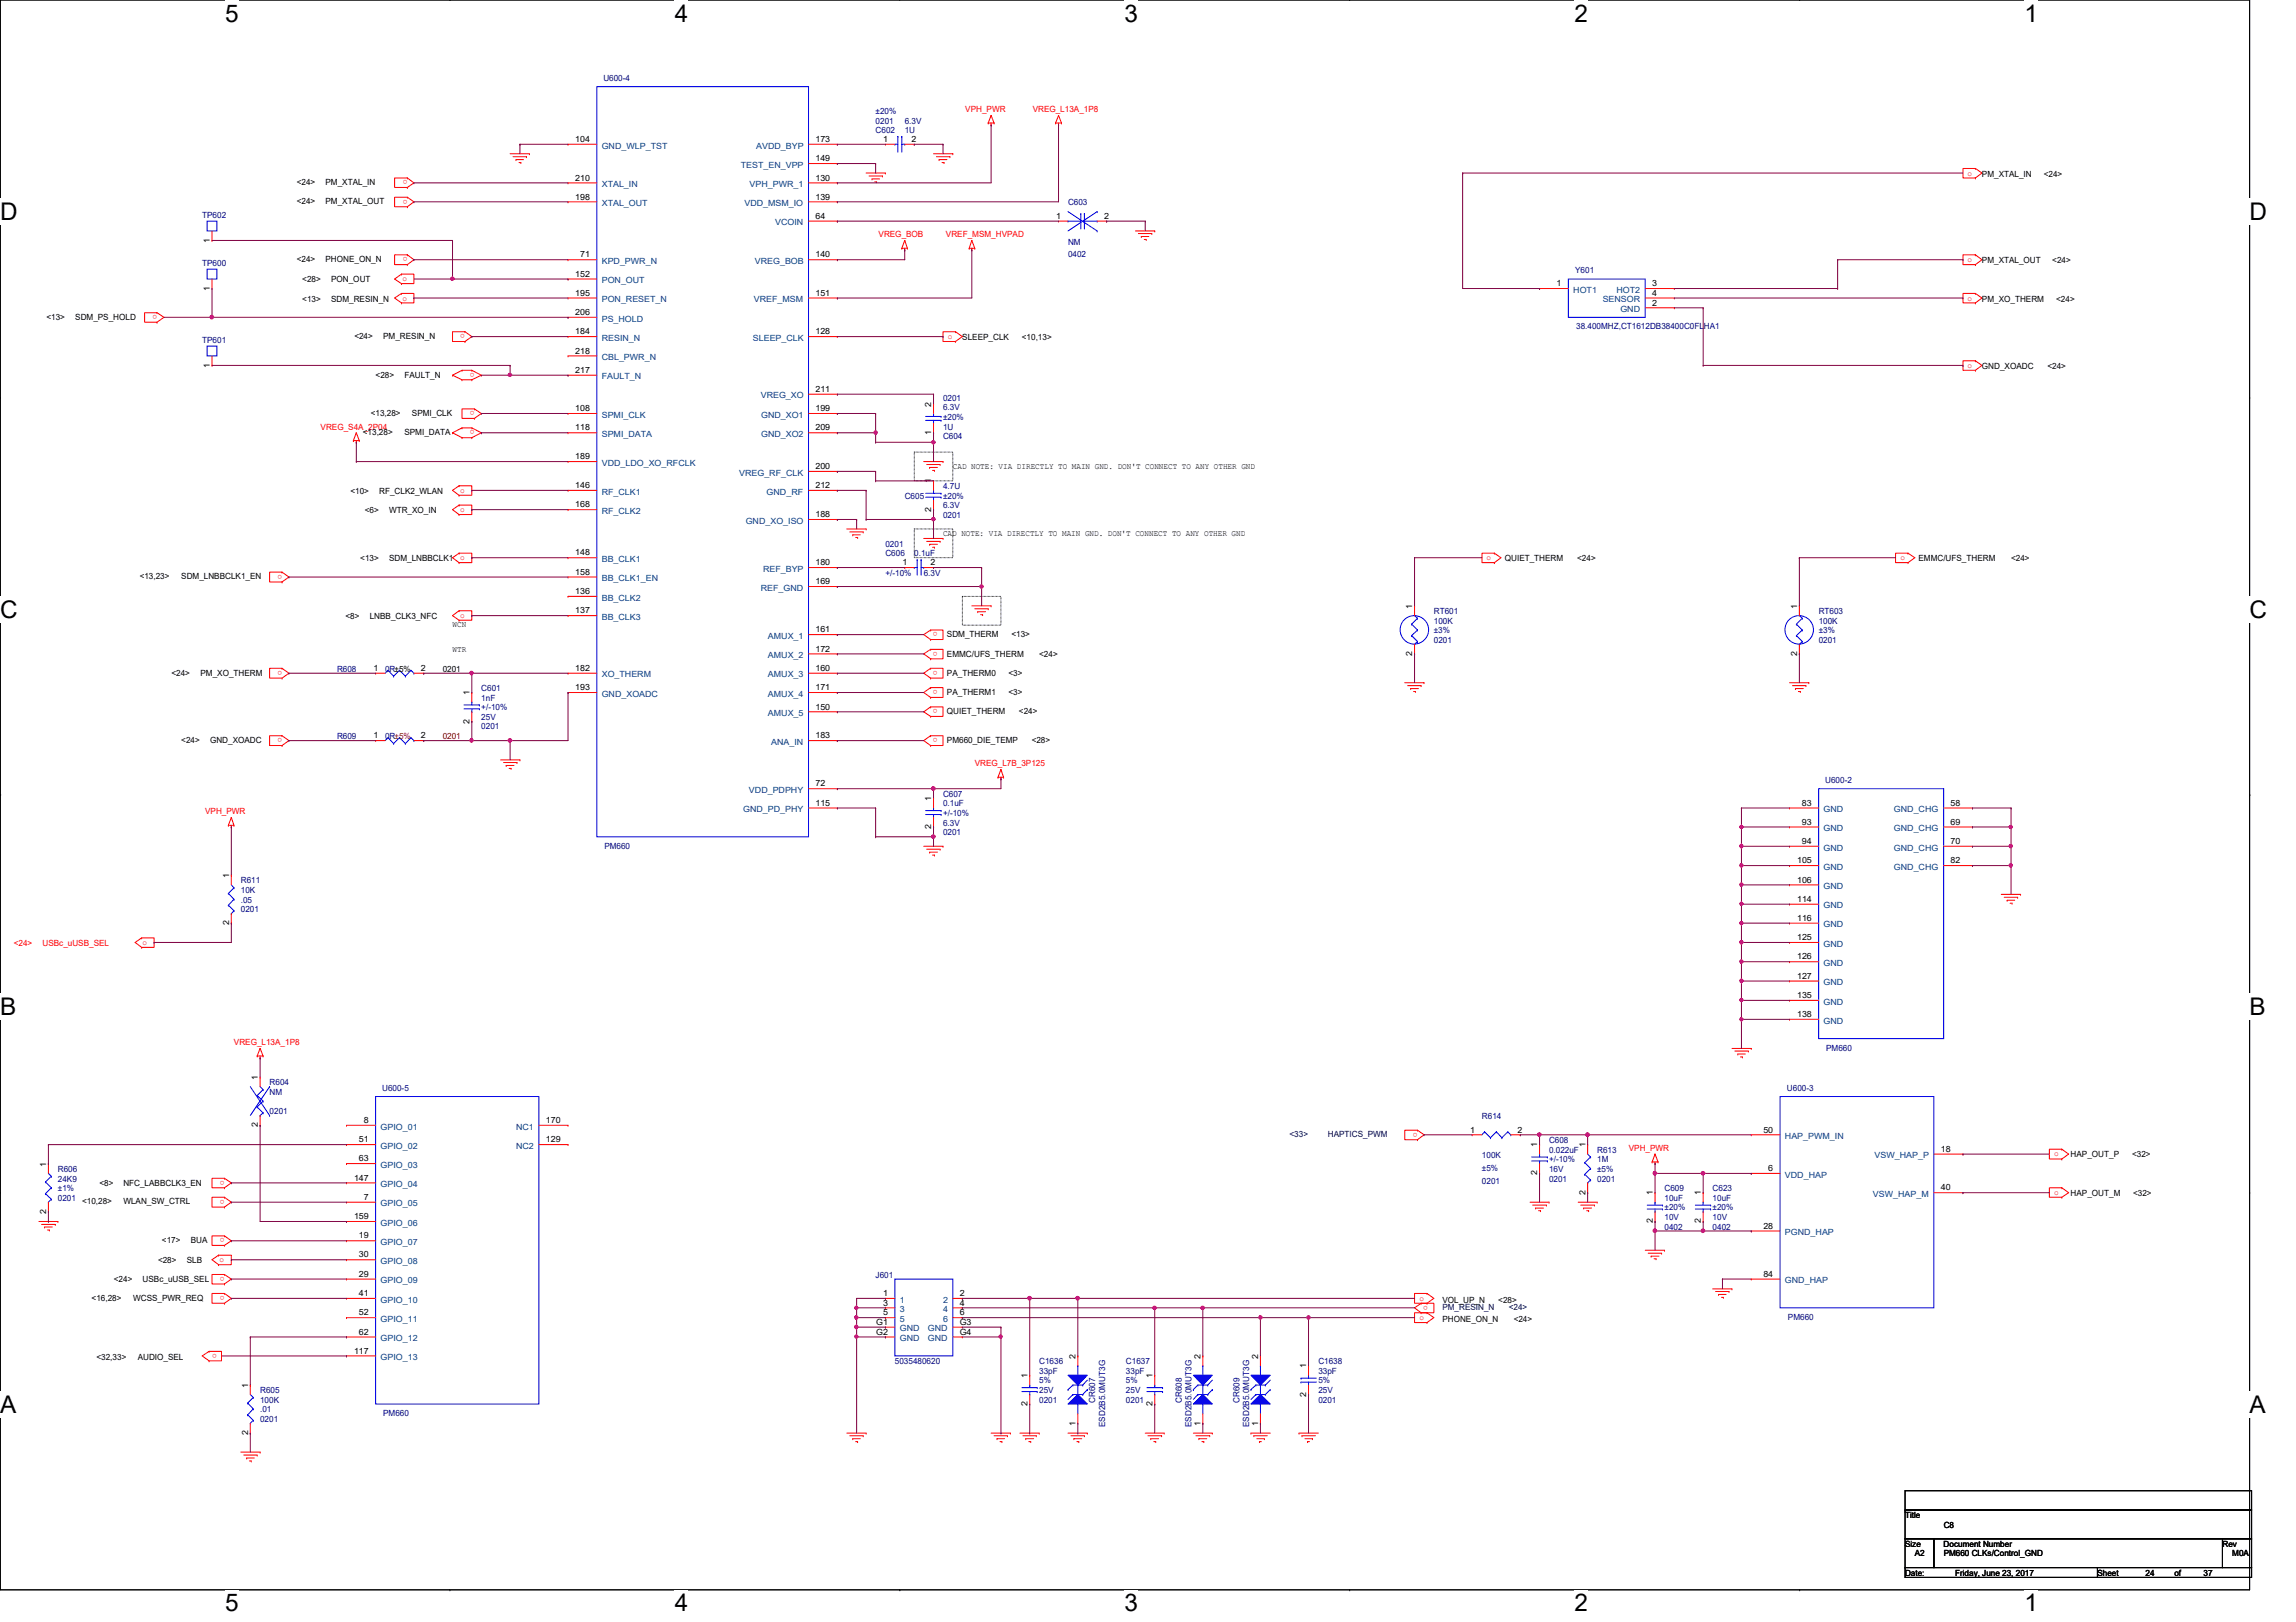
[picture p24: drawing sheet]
<svg xmlns="http://www.w3.org/2000/svg" width="297mm" height="210mm" viewBox="0 0 297 210" stroke-linecap="round" stroke-linejoin="round" font-family="sans-serif">
<defs><g id="words">
<g font-size="3.1">
<text x="29.1" y="2.8">5</text>
<text x="87.3" y="2.8">4</text>
<text x="145.5" y="2.8">3</text>
<text x="203.7" y="2.8">2</text>
<text x="261.9" y="2.8">1</text>
<text x="0" y="28.5">D</text>
<text x="291" y="28.5">D</text>
<text x="0" y="79.9">C</text>
<text x="291" y="79.9">C</text>
<text x="0" y="131.4">B</text>
<text x="291" y="131.4">B</text>
<text x="0" y="182.8">A</text>
<text x="291" y="182.8">A</text>
<text x="29.1" y="208.5">5</text>
<text x="87.3" y="208.5">4</text>
<text x="145.5" y="208.5">3</text>
<text x="203.7" y="208.5">2</text>
<text x="261.9" y="208.5">1</text>
</g>
<g font-size="1.1" fill="#000080">
<text x="78.1" y="10.5">U600-4</text>
<text x="113.3" y="17.2">C602</text>
<text x="113.3" y="16">0201</text>
<text x="113.3" y="14.7">±20%</text>
<text x="117" y="17.2">1U</text>
<text x="117" y="16">6.3V</text>
<text x="26.2" y="28.2">TP602</text>
<text x="138.2" y="26.6">C603</text>
<text x="26.2" y="34.4">TP600</text>
<text x="138.2" y="31.7">NM</text>
<text x="138.2" y="33.3">0402</text>
<text x="203.8" y="35.4">Y601</text>
<text x="26.2" y="44.4">TP601</text>
<text x="203.9" y="42.6">38.400MHZ,CT1612DB38400C0FLHA1</text>
<text x="122" y="51.9">0201</text>
<text x="122" y="53.1">6.3V</text>
<text x="122" y="56.8">C604</text>
<text x="122" y="55.6">1U</text>
<text x="122" y="54.3">±20%</text>
<text x="117" y="64.5">C605</text>
<text x="122" y="63.3">4.7U</text>
<text x="122" y="65.8">6.3V</text>
<text x="122" y="64.5">±20%</text>
<text x="114.6" y="70.7">0201</text>
<text x="122" y="67">0201</text>
<text x="114.6" y="72">C606</text>
<text x="114.6" y="74.5">+/-10%</text>
<text x="118.3" y="72">0.1uF</text>
<text x="119.5" y="74.5">6.3V</text>
<text x="185.5" y="79.5">RT601</text>
<text x="185.5" y="80.7">100K</text>
<text x="185.5" y="82">±3%</text>
<text x="185.5" y="83.2">0201</text>
<text x="235.3" y="79.5">RT603</text>
<text x="235.3" y="80.7">100K</text>
<text x="235.3" y="82">±3%</text>
<text x="235.3" y="83.2">0201</text>
<text x="43.6" y="87">R608</text>
<text x="49.8" y="87">0R±5%</text>
<text x="62.3" y="89.4">C601</text>
<text x="43.6" y="95.6">R609</text>
<text x="49.8" y="95.6">0R±5%</text>
<text x="62.3" y="90.7">1nF</text>
<text x="62.3" y="94.4">0201</text>
<text x="62.3" y="93.2">25V</text>
<text x="62.3" y="91.9">+/-10%</text>
<text x="236.1" y="101.4">U600-2</text>
<text x="122" y="103.1">C607</text>
<text x="122" y="104.4">0.1uF</text>
<text x="122" y="106.8">6.3V</text>
<text x="122" y="105.6">+/-10%</text>
<text x="78.2" y="109.9">PM660</text>
<text x="122" y="108.1">0201</text>
<text x="31.2" y="114.3">R611</text>
<text x="31.2" y="115.6">10K</text>
<text x="31.2" y="116.8">.05</text>
<text x="31.2" y="118.1">0201</text>
<text x="236.3" y="136">PM660</text>
<text x="34.9" y="140.5">R604</text>
<text x="34.9" y="141.7">NM</text>
<text x="49.4" y="141.2">U600-5</text>
<text x="231.2" y="141.2">U600-3</text>
<text x="34.9" y="144.2">0201</text>
<text x="191.7" y="144.8">R614</text>
<text x="191.7" y="149.9">100K</text>
<text x="200.4" y="147.9">C608</text>
<text x="200.4" y="149.2">0.022uF</text>
<text x="206.6" y="149.2">R613</text>
<text x="7.5" y="151.6">R606</text>
<text x="7.5" y="152.9">24K9</text>
<text x="7.5" y="154.1">±1%</text>
<text x="7.5" y="155.4">0201</text>
<text x="191.7" y="151.5">±5%</text>
<text x="191.7" y="153.2">0201</text>
<text x="200.4" y="152.9">0201</text>
<text x="200.4" y="151.6">16V</text>
<text x="200.4" y="150.4">+/-10%</text>
<text x="206.6" y="150.4">1M</text>
<text x="206.6" y="151.6">±5%</text>
<text x="206.6" y="152.9">0201</text>
<text x="215.3" y="154.1">C609</text>
<text x="215.3" y="155.4">10uF</text>
<text x="221.6" y="154.1">C623</text>
<text x="221.6" y="155.4">10uF</text>
<text x="215.3" y="159.1">0402</text>
<text x="215.3" y="157.9">10V</text>
<text x="215.3" y="156.6">±20%</text>
<text x="221.6" y="159.1">0402</text>
<text x="221.6" y="157.9">10V</text>
<text x="221.6" y="156.6">±20%</text>
<text x="113.3" y="165.4">J601</text>
<text x="231.3" y="170.8">PM660</text>
<text x="115.8" y="176.5">5035480620</text>
<text x="134.4" y="176.5">C1636</text>
<text x="134.4" y="177.8">33pF</text>
<text x="134.4" y="179">5%</text>
<text x="145.7" y="176.5">C1637</text>
<text x="145.7" y="177.8">33pF</text>
<text x="145.7" y="179">5%</text>
<text x="170.6" y="176.5">C1638</text>
<text x="170.6" y="177.8">33pF</text>
<text x="170.6" y="179">5%</text>
<text x="33.7" y="180.3">R605</text>
<text x="33.7" y="181.5">100K</text>
<text x="33.7" y="182.8">.01</text>
<text x="33.7" y="184">0201</text>
<text x="49.6" y="183.3">PM660</text>
<text x="134.4" y="181.5">0201</text>
<text x="134.4" y="180.3">25V</text>
<text x="141.7" y="181.6" transform="rotate(-90 141.7 181.6)">CR607</text>
<text x="143" y="184.7" transform="rotate(-90 143 184.7)">ESD2B5.0MUT3G</text>
<text x="145.7" y="181.5">0201</text>
<text x="145.7" y="180.3">25V</text>
<text x="152.9" y="181.6" transform="rotate(-90 152.9 181.6)">CR608</text>
<text x="154.1" y="184.7" transform="rotate(-90 154.1 184.7)">ESD2B5.0MUT3G</text>
<text x="160.4" y="181.6" transform="rotate(-90 160.4 181.6)">CR609</text>
<text x="161.6" y="184.7" transform="rotate(-90 161.6 184.7)">ESD2B5.0MUT3G</text>
<text x="170.6" y="181.5">0201</text>
<text x="170.6" y="180.3">25V</text>
</g>
<g font-size="1.1" fill="#f00">
<text x="124.9" y="14.5">VPH_PWR</text>
<text x="133.6" y="14.5">VREG_L13A_1P8</text>
<text x="52.7" y="23.3" transform="rotate(180 52.7 23.3)">o</text>
<text x="254.5" y="22.7">o</text>
<text x="52.7" y="25.8" transform="rotate(180 52.7 25.8)">o</text>
<text x="52.7" y="33.3" transform="rotate(180 52.7 33.3)">o</text>
<text x="113.7" y="30.7">VREG_BOB</text>
<text x="122.4" y="30.7">VREF_MSM_HVPAD</text>
<text x="254.5" y="33.9">o</text>
<text x="20.3" y="40.8" transform="rotate(180 20.3 40.8)">o</text>
<text x="52.1" y="36.4">o</text>
<text x="52.1" y="38.9">o</text>
<text x="254.5" y="38.9">o</text>
<text x="60.2" y="43.3" transform="rotate(180 60.2 43.3)">o</text>
<text x="122.6" y="43.9">o</text>
<text x="254.5" y="47.6">o</text>
<text x="61.4" y="48.2" transform="rotate(180 61.4 48.2)">o</text>
<text x="61.4" y="53.2" transform="rotate(180 61.4 53.2)">o</text>
<text x="41.5" y="55.6">VREG_S4A_2P04</text>
<text x="61.4" y="55.7" transform="rotate(180 61.4 55.7)">o</text>
<text x="59.5" y="63.8">o</text>
<text x="59.5" y="66.3">o</text>
<text x="36.5" y="74.4" transform="rotate(180 36.5 74.4)">o</text>
<text x="59.5" y="72.5">o</text>
<text x="192.3" y="72.5">o</text>
<text x="245.9" y="72.5">o</text>
<text x="59.5" y="80">o</text>
<text x="121.3" y="81.8" transform="rotate(180 121.3 81.8)">o</text>
<text x="36.5" y="86.8" transform="rotate(180 36.5 86.8)">o</text>
<text x="121.3" y="84.3" transform="rotate(180 121.3 84.3)">o</text>
<text x="121.3" y="86.8" transform="rotate(180 121.3 86.8)">o</text>
<text x="121.3" y="89.3" transform="rotate(180 121.3 89.3)">o</text>
<text x="36.5" y="95.5" transform="rotate(180 36.5 95.5)">o</text>
<text x="121.3" y="91.8" transform="rotate(180 121.3 91.8)">o</text>
<text x="121.3" y="95.5" transform="rotate(180 121.3 95.5)">o</text>
<text x="126.1" y="99.1">VREG_L7B_3P125</text>
<text x="26.5" y="105.4">VPH_PWR</text>
<text x="1.8" y="122.4">&lt;24&gt;</text>
<text x="5.5" y="122.4">USBc_uUSB_SEL</text>
<text x="18.5" y="122.3">o</text>
<text x="30.3" y="135.2">VREG_L13A_1P8</text>
<text x="183.4" y="146.6" transform="rotate(180 183.4 146.6)">o</text>
<text x="210.7" y="148.9">VPH_PWR</text>
<text x="265.8" y="149.6">o</text>
<text x="29" y="152.8" transform="rotate(180 29 152.8)">o</text>
<text x="29" y="155.3" transform="rotate(180 29 155.3)">o</text>
<text x="265.8" y="154.6">o</text>
<text x="29" y="160.2" transform="rotate(180 29 160.2)">o</text>
<text x="28.4" y="163.4">o</text>
<text x="29" y="165.2" transform="rotate(180 29 165.2)">o</text>
<text x="29" y="167.7" transform="rotate(180 29 167.7)">o</text>
<text x="183.6" y="168.3">o</text>
<text x="183.6" y="170.8">o</text>
<text x="184.7" y="169" transform="rotate(180 184.7 169)">o</text>
<text x="28.1" y="175.2" transform="rotate(180 28.1 175.2)">o</text>
</g>
<g font-size="1.1">
<text x="38.4" y="24">&lt;24&gt;</text>
<text x="42.1" y="24">PM_XTAL_IN</text>
<text x="74.4" y="18.4">104</text>
<text x="74.4" y="23.4">210</text>
<text x="105.5" y="18.4">173</text>
<text x="105.5" y="20.9">149</text>
<text x="105.5" y="23.4">130</text>
<text x="114.3" y="18.4">1</text>
<text x="117.9" y="18.4">2</text>
<text x="256.4" y="22.9">PM_XTAL_IN</text>
<text x="264.4" y="22.9">&lt;24&gt;</text>
<text x="38.4" y="26.5">&lt;24&gt;</text>
<text x="42.1" y="26.5">PM_XTAL_OUT</text>
<text x="74.4" y="25.8">198</text>
<text x="105.5" y="25.8">139</text>
<text x="105.5" y="28.3">64</text>
<text x="136.6" y="28.3">1</text>
<text x="142.8" y="28.3">2</text>
<text x="27.1" y="31.4" transform="rotate(-90 27.1 31.4)">1</text>
<text x="38.4" y="33.9">&lt;24&gt;</text>
<text x="42.1" y="33.9">PHONE_ON_N</text>
<text x="74.4" y="35.8">152</text>
<text x="75.1" y="33.3">71</text>
<text x="105.5" y="33.3">140</text>
<text x="256.4" y="34">PM_XTAL_OUT</text>
<text x="265.5" y="34">&lt;24&gt;</text>
<text x="6" y="41.4">&lt;13&gt;</text>
<text x="9.7" y="41.4">SDM_PS_HOLD</text>
<text x="27.1" y="37.6" transform="rotate(-90 27.1 37.6)">1</text>
<text x="39.1" y="36.5">&lt;28&gt;</text>
<text x="39.1" y="39">&lt;13&gt;</text>
<text x="42.8" y="36.5">PON_OUT</text>
<text x="42.8" y="39">SDM_RESIN_N</text>
<text x="74.4" y="38.3">195</text>
<text x="74.4" y="40.8">206</text>
<text x="105.5" y="38.3">151</text>
<text x="201.4" y="37">1</text>
<text x="213.7" y="39.5">2</text>
<text x="213.7" y="37">3</text>
<text x="213.7" y="38.3">4</text>
<text x="256.4" y="39">PM_XO_THERM</text>
<text x="266" y="39">&lt;24&gt;</text>
<text x="27.1" y="47.6" transform="rotate(-90 27.1 47.6)">1</text>
<text x="45.8" y="43.9">&lt;24&gt;</text>
<text x="49.6" y="43.9">PM_RESIN_N</text>
<text x="74.4" y="43.3">184</text>
<text x="74.4" y="45.8">218</text>
<text x="105.5" y="43.3">128</text>
<text x="124.5" y="44">SLEEP_CLK</text>
<text x="132.2" y="44">&lt;10,13&gt;</text>
<text x="256.4" y="47.8">GND_XOADC</text>
<text x="264.9" y="47.8">&lt;24&gt;</text>
<text x="48" y="53.8">&lt;13,28&gt;</text>
<text x="48.6" y="48.9">&lt;28&gt;</text>
<text x="52.3" y="48.9">FAULT_N</text>
<text x="53.3" y="53.8">SPMI_CLK</text>
<text x="74.4" y="48.3">217</text>
<text x="74.4" y="53.2">108</text>
<text x="105.5" y="50.7">211</text>
<text x="105.5" y="53.2">199</text>
<text x="120.5" y="52.6" transform="rotate(-90 120.5 52.6)">2</text>
<text x="46.9" y="56.3">&lt;13,28&gt;</text>
<text x="52.3" y="56.3">SPMI_DATA</text>
<text x="74.4" y="55.7">118</text>
<text x="74.4" y="59.4">189</text>
<text x="105.5" y="55.7">209</text>
<text x="120.5" y="56.3" transform="rotate(-90 120.5 56.3)">1</text>
<text x="45.3" y="63.9">&lt;10&gt;</text>
<text x="49.1" y="63.9">RF_CLK2_WLAN</text>
<text x="74.4" y="63.2">146</text>
<text x="74.4" y="65.7">168</text>
<text x="105.5" y="60.7">200</text>
<text x="105.5" y="63.2">212</text>
<text x="120.5" y="62.6" transform="rotate(-90 120.5 62.6)">1</text>
<text x="123.3" y="60.7">CAD NOTE: VIA DIRECTLY TO MAIN GND. DON'T CONNECT TO ANY OTHER GND</text>
<text x="47.2" y="66.4">&lt;6&gt;</text>
<text x="50.3" y="66.4">WTR_XO_IN</text>
<text x="74.4" y="71.9">148</text>
<text x="105.5" y="66.9">188</text>
<text x="120.5" y="66.3" transform="rotate(-90 120.5 66.3)">2</text>
<text x="122" y="69.4">CAD NOTE: VIA DIRECTLY TO MAIN GND. DON'T CONNECT TO ANY OTHER GND</text>
<text x="18.1" y="75">&lt;13,23&gt;</text>
<text x="23.4" y="75">SDM_LNBBCLK1_EN</text>
<text x="46.6" y="72.6">&lt;13&gt;</text>
<text x="50.3" y="72.6">SDM_LNBBCLK1</text>
<text x="74.4" y="74.4">158</text>
<text x="74.4" y="76.9">136</text>
<text x="105.5" y="73.2">180</text>
<text x="105.5" y="75.6">169</text>
<text x="116.8" y="73.2">1</text>
<text x="120.4" y="73.2">2</text>
<text x="194.7" y="72.6">QUIET_THERM</text>
<text x="204" y="72.6">&lt;24&gt;</text>
<text x="248.2" y="72.6">EMMC/UFS_THERM</text>
<text x="260.2" y="72.6">&lt;24&gt;</text>
<text x="44.7" y="80.1">&lt;8&gt;</text>
<text x="47.8" y="80.1">LNBB_CLK3_NFC</text>
<text x="58.5" y="81.2">WCN</text>
<text x="74.4" y="79.4">137</text>
<text x="105.5" y="81.8">161</text>
<text x="122.5" y="82.5">SDM_THERM</text>
<text x="130.8" y="82.5">&lt;13&gt;</text>
<text x="182.7" y="78.8" transform="rotate(-90 182.7 78.8)">1</text>
<text x="232.5" y="78.8" transform="rotate(-90 232.5 78.8)">1</text>
<text x="22.2" y="87.4">&lt;24&gt;</text>
<text x="25.9" y="87.4">PM_XO_THERM</text>
<text x="48.3" y="86.8">1</text>
<text x="54.4" y="86.8">2</text>
<text x="57.3" y="87">0201</text>
<text x="58.5" y="84.3">WTR</text>
<text x="60.7" y="90" transform="rotate(-90 60.7 90)">1</text>
<text x="74.4" y="86.8">182</text>
<text x="74.4" y="89.3">193</text>
<text x="105.5" y="84.3">172</text>
<text x="105.5" y="86.8">160</text>
<text x="105.5" y="89.3">171</text>
<text x="122.5" y="85">EMMC/UFS_THERM</text>
<text x="122.5" y="87.4">PA_THERM0</text>
<text x="122.5" y="89.9">PA_THERM1</text>
<text x="130.5" y="87.4">&lt;3&gt;</text>
<text x="130.5" y="89.9">&lt;3&gt;</text>
<text x="134.4" y="85">&lt;24&gt;</text>
<text x="182.7" y="84.9" transform="rotate(-90 182.7 84.9)">2</text>
<text x="232.5" y="84.9" transform="rotate(-90 232.5 84.9)">2</text>
<text x="48.3" y="95.5">1</text>
<text x="54.4" y="95.5">2</text>
<text x="60.7" y="93.6" transform="rotate(-90 60.7 93.6)">2</text>
<text x="105.5" y="91.8">150</text>
<text x="105.5" y="95.5">183</text>
<text x="122.5" y="92.4">QUIET_THERM</text>
<text x="131.8" y="92.4">&lt;24&gt;</text>
<text x="23.4" y="96.1">&lt;24&gt;</text>
<text x="27.2" y="96.1">GND_XOADC</text>
<text x="105.5" y="101.8">72</text>
<text x="122.5" y="96.1">PM660_DIE_TEMP</text>
<text x="133.5" y="96.1">&lt;28&gt;</text>
<text x="105.5" y="104.3">115</text>
<text x="120.5" y="107.3" transform="rotate(-90 120.5 107.3)">2</text>
<text x="120.5" y="103.7" transform="rotate(-90 120.5 103.7)">1</text>
<text x="233.1" y="104.3">83</text>
<text x="233.1" y="106.7">93</text>
<text x="252.3" y="104.3">58</text>
<text x="252.3" y="106.7">69</text>
<text x="29.6" y="113.6" transform="rotate(-90 29.6 113.6)">1</text>
<text x="232.5" y="111.7">105</text>
<text x="233.1" y="109.2">94</text>
<text x="252.3" y="109.2">70</text>
<text x="252.3" y="111.7">82</text>
<text x="29.6" y="119.8" transform="rotate(-90 29.6 119.8)">2</text>
<text x="232.5" y="114.2">106</text>
<text x="232.5" y="116.7">114</text>
<text x="232.5" y="119.2">116</text>
<text x="232.5" y="121.7">125</text>
<text x="232.5" y="124.2">126</text>
<text x="232.5" y="126.7">127</text>
<text x="232.5" y="129.2">135</text>
<text x="232.5" y="131.6">138</text>
<text x="33.4" y="139.7" transform="rotate(-90 33.4 139.7)">1</text>
<text x="33.4" y="145.9" transform="rotate(-90 33.4 145.9)">2</text>
<text x="46.4" y="147.8">51</text>
<text x="47.1" y="145.3">8</text>
<text x="70.6" y="145.3">170</text>
<text x="70.6" y="147.8">129</text>
<text x="190.2" y="146.6">1</text>
<text x="196.3" y="146.6">2</text>
<text x="198.9" y="148.5" transform="rotate(-90 198.9 148.5)">1</text>
<text x="205.1" y="148.5" transform="rotate(-90 205.1 148.5)">1</text>
<text x="228.1" y="146.6">50</text>
<text x="251.1" y="149.1">18</text>
<text x="267.9" y="149.8">HAP_OUT_P</text>
<text x="275.8" y="149.8">&lt;32&gt;</text>
<text x="6" y="151" transform="rotate(-90 6 151)">1</text>
<text x="10.6" y="155.9">&lt;10,28&gt;</text>
<text x="12.9" y="153.4">&lt;8&gt;</text>
<text x="16" y="153.4">NFC_LABBCLK3_EN</text>
<text x="16" y="155.9">WLAN_SW_CTRL</text>
<text x="45.8" y="152.8">147</text>
<text x="46.4" y="150.3">63</text>
<text x="47.1" y="155.3">7</text>
<text x="198.9" y="152.1" transform="rotate(-90 198.9 152.1)">2</text>
<text x="205.1" y="154.6" transform="rotate(-90 205.1 154.6)">2</text>
<text x="213.8" y="154.7" transform="rotate(-90 213.8 154.7)">1</text>
<text x="220" y="154.7" transform="rotate(-90 220 154.7)">1</text>
<text x="228.8" y="151.6">6</text>
<text x="251.1" y="154.1">40</text>
<text x="267.9" y="154.8">HAP_OUT_M</text>
<text x="276" y="154.8">&lt;32&gt;</text>
<text x="6" y="157.1" transform="rotate(-90 6 157.1)">2</text>
<text x="21" y="160.9">&lt;17&gt;</text>
<text x="24.7" y="160.9">BUA</text>
<text x="45.8" y="157.8">159</text>
<text x="46.4" y="160.3">19</text>
<text x="213.8" y="158.3" transform="rotate(-90 213.8 158.3)">2</text>
<text x="220" y="158.3" transform="rotate(-90 220 158.3)">2</text>
<text x="228.1" y="159">28</text>
<text x="14.7" y="165.9">&lt;24&gt;</text>
<text x="18.5" y="165.9">USBc_uUSB_SEL</text>
<text x="20.4" y="163.5">&lt;28&gt;</text>
<text x="24.2" y="163.5">SLB</text>
<text x="46.4" y="162.7">30</text>
<text x="46.4" y="165.2">29</text>
<text x="46.4" y="167.7">41</text>
<text x="114.3" y="167.7">1</text>
<text x="124.2" y="167.7">2</text>
<text x="228.1" y="165.2">84</text>
<text x="11.8" y="168.3">&lt;16,28&gt;</text>
<text x="17.2" y="168.3">WCSS_PWR_REQ</text>
<text x="46.4" y="170.2">52</text>
<text x="46.4" y="172.7">62</text>
<text x="113.4" y="172.7">G2</text>
<text x="113.4" y="171.4">G1</text>
<text x="114.3" y="169">3</text>
<text x="114.3" y="170.2">5</text>
<text x="124.2" y="169">4</text>
<text x="124.2" y="170.2">6</text>
<text x="124.2" y="171.4">G3</text>
<text x="124.2" y="172.7">G4</text>
<text x="186.6" y="168.6">VOL_UP_N</text>
<text x="186.6" y="171.1">PHONE_ON_N</text>
<text x="193.8" y="168.6">&lt;28&gt;</text>
<text x="195.8" y="171.1">&lt;24&gt;</text>
<text x="12.5" y="175.9">&lt;32,33&gt;</text>
<text x="17.8" y="175.9">AUDIO_SEL</text>
<text x="32.1" y="179.6" transform="rotate(-90 32.1 179.6)">1</text>
<text x="45.8" y="175.2">117</text>
<text x="132.9" y="178.4" transform="rotate(-90 132.9 178.4)">1</text>
<text x="139.1" y="175.9" transform="rotate(-90 139.1 175.9)">2</text>
<text x="149.1" y="178.4" transform="rotate(-90 149.1 178.4)">1</text>
<text x="155.3" y="175.9" transform="rotate(-90 155.3 175.9)">2</text>
<text x="162.8" y="175.9" transform="rotate(-90 162.8 175.9)">2</text>
<text x="169" y="177.1" transform="rotate(-90 169 177.1)">1</text>
<text x="32.1" y="185.7" transform="rotate(-90 32.1 185.7)">2</text>
<text x="132.9" y="182" transform="rotate(-90 132.9 182)">2</text>
<text x="139.1" y="184.5" transform="rotate(-90 139.1 184.5)">1</text>
<text x="149.1" y="182" transform="rotate(-90 149.1 182)">2</text>
<text x="155.3" y="184.5" transform="rotate(-90 155.3 184.5)">1</text>
<text x="162.8" y="184.5" transform="rotate(-90 162.8 184.5)">1</text>
<text x="169" y="180.8" transform="rotate(-90 169 180.8)">2</text>
<text x="246.5" y="196.5">Title</text>
<text x="251.5" y="197.7">C8</text>
<text x="246.5" y="200.2">Size</text>
<text x="246.5" y="203.9">Date:</text>
<text x="247.7" y="201.4">A2</text>
<text x="251.5" y="200.2">Document Number</text>
<text x="251.5" y="201.4">PM660 CLKs/Control_GND</text>
<text x="252.9" y="203.9">Friday, June 23, 2017</text>
<text x="271.4" y="203.9">Sheet</text>
<text x="277.6" y="203.9">24</text>
<text x="281.3" y="203.9">of</text>
<text x="285.1" y="203.9">37</text>
<text x="287.5" y="200.2">Rev</text>
<text x="288.8" y="201.4">M0A</text>
</g>
<g font-size="1.1" fill="#004080">
<text x="77.8" y="19.2">GND_WLP_TST</text>
<text x="95.8" y="21.7">TEST_EN_VPP</text>
<text x="97.8" y="19.2">AVDD_BYP</text>
<text x="77.8" y="24.2">XTAL_IN</text>
<text x="77.8" y="26.7">XTAL_OUT</text>
<text x="96.3" y="26.7">VDD_MSM_IO</text>
<text x="97" y="24.2">VPH_PWR_1</text>
<text x="100.3" y="29.2">VCOIN</text>
<text x="77.8" y="34.2">KPD_PWR_N</text>
<text x="97.7" y="34.2">VREG_BOB</text>
<text x="77.8" y="36.7">PON_OUT</text>
<text x="77.8" y="39.1">PON_RESET_N</text>
<text x="77.8" y="41.6">PS_HOLD</text>
<text x="97.5" y="39.1">VREF_MSM</text>
<text x="203.5" y="37.9">HOT1</text>
<text x="207.3" y="39.1">SENSOR</text>
<text x="209.1" y="37.9">HOT2</text>
<text x="209.6" y="40.4">GND</text>
<text x="77.8" y="44.1">RESIN_N</text>
<text x="77.8" y="46.6">CBL_PWR_N</text>
<text x="97.4" y="44.1">SLEEP_CLK</text>
<text x="77.8" y="49.1">FAULT_N</text>
<text x="98.4" y="51.6">VREG_XO</text>
<text x="77.8" y="54.1">SPMI_CLK</text>
<text x="77.8" y="56.6">SPMI_DATA</text>
<text x="98.5" y="54.1">GND_XO1</text>
<text x="98.5" y="56.6">GND_XO2</text>
<text x="77.8" y="60.3">VDD_LDO_XO_RFCLK</text>
<text x="77.8" y="64">RF_CLK1</text>
<text x="95.6" y="61.6">VREG_RF_CLK</text>
<text x="99.2" y="64">GND_RF</text>
<text x="77.8" y="66.5">RF_CLK2</text>
<text x="96.5" y="67.8">GND_XO_ISO</text>
<text x="77.8" y="72.7">BB_CLK1</text>
<text x="77.8" y="75.2">BB_CLK1_EN</text>
<text x="77.8" y="77.7">BB_CLK2</text>
<text x="98.4" y="76.5">REF_GND</text>
<text x="98.7" y="74">REF_BYP</text>
<text x="77.8" y="80.2">BB_CLK3</text>
<text x="99.4" y="82.7">AMUX_1</text>
<text x="77.8" y="87.7">XO_THERM</text>
<text x="99.4" y="85.2">AMUX_2</text>
<text x="99.4" y="87.7">AMUX_3</text>
<text x="77.8" y="90.2">GND_XOADC</text>
<text x="99.4" y="90.2">AMUX_4</text>
<text x="99.4" y="92.7">AMUX_5</text>
<text x="99.8" y="96.4">ANA_IN</text>
<text x="96.1" y="105.1">GND_PD_PHY</text>
<text x="96.9" y="102.6">VDD_PDPHY</text>
<text x="235.9" y="105.1">GND</text>
<text x="235.9" y="107.6">GND</text>
<text x="245" y="105.1">GND_CHG</text>
<text x="245" y="107.6">GND_CHG</text>
<text x="235.9" y="110.1">GND</text>
<text x="235.9" y="112.6">GND</text>
<text x="245" y="110.1">GND_CHG</text>
<text x="245" y="112.6">GND_CHG</text>
<text x="235.9" y="115.1">GND</text>
<text x="235.9" y="117.6">GND</text>
<text x="235.9" y="120">GND</text>
<text x="235.9" y="122.5">GND</text>
<text x="235.9" y="125">GND</text>
<text x="235.9" y="127.5">GND</text>
<text x="235.9" y="130">GND</text>
<text x="235.9" y="132.5">GND</text>
<text x="49.2" y="146.2">GPIO_01</text>
<text x="49.2" y="148.7">GPIO_02</text>
<text x="66.8" y="146.2">NC1</text>
<text x="66.8" y="148.7">NC2</text>
<text x="230.9" y="147.4">HAP_PWM_IN</text>
<text x="242.5" y="149.9">VSW_HAP_P</text>
<text x="49.2" y="151.1">GPIO_03</text>
<text x="49.2" y="153.6">GPIO_04</text>
<text x="230.9" y="152.4">VDD_HAP</text>
<text x="242.3" y="154.9">VSW_HAP_M</text>
<text x="49.2" y="156.1">GPIO_05</text>
<text x="49.2" y="158.6">GPIO_06</text>
<text x="49.2" y="161.1">GPIO_07</text>
<text x="230.9" y="159.9">PGND_HAP</text>
<text x="49.2" y="163.6">GPIO_08</text>
<text x="49.2" y="166.1">GPIO_09</text>
<text x="230.9" y="166.1">GND_HAP</text>
<text x="49.2" y="168.6">GPIO_10</text>
<text x="49.2" y="171.1">GPIO_11</text>
<text x="49.2" y="173.6">GPIO_12</text>
<text x="116.4" y="168.6">1</text>
<text x="116.4" y="169.8">3</text>
<text x="116.4" y="171.1">5</text>
<text x="116.4" y="173.6">GND</text>
<text x="116.4" y="172.3">GND</text>
<text x="120.1" y="172.3">GND</text>
<text x="120.1" y="173.6">GND</text>
<text x="122" y="168.6">2</text>
<text x="122" y="169.8">4</text>
<text x="122" y="171.1">6</text>
<text x="49.2" y="176">GPIO_13</text>
</g>
<text font-size="1.1" fill="#800000" x="57.3" y="95.6">0201</text>
<g font-size="1.1" fill="#000040">
<text x="166.8" y="147.2">&lt;33&gt;</text>
<text x="171.8" y="147.2">HAPTICS_PWM</text>
<text x="186.6" y="169.6">PM_RESIN_N</text>
<text x="195.2" y="169.6">&lt;24&gt;</text>
</g>
</g></defs>
<path d="M0 0h291v205.7h-291z" fill="none" stroke="#000" stroke-width=".13"/>
<g fill="#fff">
<path d="M29.1 0h1.8v3.5h-1.8z"/>
<path d="M29.1 205.7h1.8v3.5h-1.8z"/>
</g>
<path d="M58.2 0h.1M58.2 205.7h.1" fill="none" stroke="#000" stroke-width=".13"/>
<g fill="#fff">
<path d="M87.3 0h1.7v3.5h-1.7z"/>
<path d="M87.3 205.7h1.7v3.5h-1.7z"/>
</g>
<path d="M116.4 0h.1M116.4 205.7h.1" fill="none" stroke="#000" stroke-width=".13"/>
<g fill="#fff">
<path d="M145.5 0h1.7v3.5h-1.7z"/>
<path d="M145.5 205.7h1.7v3.5h-1.7z"/>
</g>
<path d="M174.6 0h.1M174.6 205.7h.1" fill="none" stroke="#000" stroke-width=".13"/>
<g fill="#fff">
<path d="M203.7 0h1.7v3.5h-1.7z"/>
<path d="M203.7 205.7h1.7v3.5h-1.7z"/>
</g>
<path d="M232.8 0h.1M232.8 205.7h.1" fill="none" stroke="#000" stroke-width=".13"/>
<g fill="#fff">
<path d="M261.9 0h1.7v3.5h-1.7z"/>
<path d="M261.9 205.7h1.7v3.5h-1.7z"/>
<path d="M0 25.7h2.3v3.5h-2.3z"/>
<path d="M291 25.7h2.3v3.5h-2.3z"/>
<path d="M0 77.1h2.3v3.5h-2.3z"/>
<path d="M291 77.1h2.3v3.5h-2.3z"/>
</g>
<path d="M0 51.4h.1M291 51.4h.1" fill="none" stroke="#000" stroke-width=".13"/>
<g fill="#fff">
<path d="M0 128.6h2.1v3.4h-2.1z"/>
<path d="M291 128.6h2.1v3.4h-2.1z"/>
</g>
<path d="M0 102.9h.1M291 102.9h.1" fill="none" stroke="#000" stroke-width=".13"/>
<g fill="#fff">
<path d="M0 180h2.1v3.5h-2.1z"/>
<path d="M291 180h2.1v3.5h-2.1z"/>
</g>
<path d="M118.3 58.5h5v3.7h-5zM118.3 68.5h5v3.7h-5zM124.5 77.2h5v3.7h-5zM0 154.3h.1M291 154.3h.1M246.5 192.9h44.8v2.5h-44.8zM246.5 195.4h44.8v3.7h-44.8zM246.5 199.1h3.7v3.8h-3.7zM250.2 199.1h37.3v3.8h-37.3zM287.5 199.1h3.8v3.8h-3.8zM246.5 202.9h24.9v1.2h-24.9zM271.4 202.9h19.9v1.2h-19.9z" fill="none" stroke="#000" stroke-width=".13"/>
<g fill="none" stroke="#f00" stroke-width=".13">
<path d="M66 19.9h2.5M68.5 19.9h.1M73.5 18.7h.1M73.5 18.7h3.7M104.6 18.7h3.7M108.3 18.7h.1M114.6 18.7h.1M114.6 18.7h1.2M117 18.7h1.3M118.3 18.7h.1M120.8 19.9h2.5M123.3 19.9h.1"/>
<path d="M127.8 15.9h.1M127.8 15.9h.8M128.2 16.2h.1M128.2 14.9h.1M128.2 15.9v.3M128.2 14.9l.4 1M128.2 14.9l-.4 1M128.6 15.9h.1M136.6 15.9h.1M136.6 15.9h.7M136.9 16.2h.1M136.9 14.9h.1"/>
<path d="M136.9 15.9v.3M136.9 14.9l.4 1M136.9 14.9l-.3 1M137.3 15.9h.1M27.4 37.3h.1M27.4 36.1v1.2M51.9 35.5h.1M51.9 36.7h.1M51.9 35.5h1.6v1.2h-1.6M51.9 38h.1M51.9 39.2h.1M51.9 38h1.6v1.2h-1.6"/>
<path d="M51.9 35.5l-.8 .6 .8 .6M51.9 38l-.8 .6 .8 .6M52.7 24.3h.1M52.7 23h.1M52.7 23h-1.6v1.3h1.6M52.7 26.8h.1M52.7 25.5h.1M52.7 25.5h-1.6v1.3h1.6M52.7 34.2h.1M52.7 33h.1M52.7 33h-1.6v1.2h1.6M52.7 23l.8 .7-.8 .6"/>
<path d="M52.7 25.5l.8 .6-.8 .7M52.7 33l.8 .6-.8 .6M66.4 20.3h1.7M66.8 20.7h.1M66.8 20.7h.9M67.1 21h.3M67.4 21h.1M68.1 20.3h.1M73.5 23.7h.1M73.5 26.1h.1M73.5 33.6h.1M73.5 36.1h.1"/>
<path d="M73.5 38.6h.1M73.5 23.7h3.7M73.5 26.1h3.7M73.5 33.6h3.7M73.5 36.1h3.7M73.5 38.6h3.7M104.6 28.6h3.7M104.6 23.7h3.7M104.6 26.1h3.7M104.6 33.6h3.7M104.6 38.6h3.7M104.6 21.2h3.7"/>
<path d="M108.3 21.2h.1M108.3 23.7h.1M108.3 26.1h.1M108.3 28.6h.1M108.3 33.6h.1M108.3 38.6h.1M112.1 22.4h2.5M112.4 22.8h1.8M112.8 23.2h.1M112.8 23.2h1M113.2 23.5h.2M113.4 23.5h.1"/>
<path d="M114.2 22.8h.1M114.6 22.4h.1M116.7 32.1h.1M116.7 32.1h.7M117 32.3h.1M117 31.1h.1M117 32.1v.2M117 31.1l.4 1M117 31.1l-.3 1M117.4 32.1h.1M121.2 20.3h1.7M121.5 20.7h.1"/>
<path d="M121.5 20.7h1M121.9 21h.2M122.1 21h.1M122.9 20.3h.1M125.4 32.1h.1M125.4 32.1h.7M125.7 32.3h.1M125.7 31.1h.1M125.7 32.1v.2M125.7 31.1l.4 1M125.7 31.1l-.3 1M126.1 32.1h.1"/>
<path d="M136.9 28.6h.1M136.9 28.6h1.3M141.9 28.6h1.3M143.2 28.6h.1M146.9 29.9h2.5M147.3 30.2h1.7M147.7 30.6h.1M147.7 30.6h.9M148 31h.3M148.3 31h.1M149 30.2h.1M149.4 29.9h.1"/>
<path d="M199.2 37.3h.1M199.2 37.3h3.7M212.8 38.6h3.8M212.8 37.3h3.8M212.8 39.8h3.8M216.6 39.8h.1M216.6 37.3h.1M216.6 38.6h.1M255.6 21.8h.1M255.6 23h.1M255.6 21.8h-1.6v1.2h1.6M255.6 33h.1"/>
<path d="M255.6 34.2h.1M255.6 33h-1.6v1.2h1.6M255.6 38h.1M255.6 39.2h.1M255.6 38h-1.6v1.2h1.6M255.6 21.8l.8 .6-.8 .6M255.6 33l.8 .6-.8 .6M255.6 38l.8 .6-.8 .6M20.3 41.7h.1M20.3 40.5h.1M20.3 40.5h-1.6v1.2h1.6M20.3 40.5l.9 .6-.9 .6"/>
<path d="M27.4 47.3h.1M27.4 46.1v1.2M45.7 57h.1M45.7 57h.8M46.1 57.2h.1M46.1 56h.1M46.1 57v.2M46.1 56l.4 1M46.1 56l-.4 1M46.5 57h.1M58.5 48.6h.1M58.5 56h.1"/>
<path d="M58.5 48.6l1.3 .5M58.5 56l1.3 .6M59.8 49.1h.1M59.8 47.9h.1M59.8 56.6h.1M59.8 55.4h.1M59.8 49.1h1.2M59.8 47.9l-1.3 .7M59.8 47.9h1.2M59.8 56.6h1.2M59.8 55.4l-1.3 .6M59.8 55.4h1.2"/>
<path d="M60.2 44.2h.1M60.2 42.9h.1M60.2 42.9h-1.7v1.3h1.7M60.2 42.9l.8 .7-.8 .6M61 49.1h.1M61 47.9h.1M61 56.6h.1M61 55.4h.1M61 47.9l1.3 .7M61 55.4l1.3 .6M61.4 54.1h.1M61.4 52.9h.1"/>
<path d="M61.4 52.9h-1.6v1.2h1.6M61.4 52.9l.9 .6-.9 .6M62.3 48.6h.1M62.3 56h.1M62.3 48.6l-1.3 .5M62.3 56l-1.3 .6M73.5 41.1h.1M73.5 43.6h.1M73.5 46.1h.1M73.5 48.6h.1M73.5 53.5h.1M73.5 56h.1"/>
<path d="M73.5 59.7h.1M73.5 59.7h3.7M73.5 41.1h3.7M73.5 43.6h3.7M73.5 46.1h3.7M73.5 48.6h3.7M73.5 53.5h3.7M73.5 56h3.7M104.6 43.6h3.7M104.6 53.5h3.7M104.6 56h3.7M104.6 51h3.7"/>
<path d="M108.3 43.6h.1M108.3 51h.1M108.3 53.5h.1M108.3 56h.1M119.5 59.7h2.5M122 59.7h.1M123.6 42.9h.1M123.6 44.2h.1M123.6 42.9h-1.6v1.3h1.6M123.6 42.9l.9 .7-.9 .6M255.6 46.7h.1M255.6 47.9h.1"/>
<path d="M255.6 46.7h-1.6v1.2h1.6M255.6 46.7l.8 .6-.8 .6M36.5 75.3h.1M36.5 74h.1M36.5 74h-1.6v1.3h1.6M36.5 74l.9 .7-.9 .6M59.4 62.9h.1M59.4 64.1h.1M59.4 62.9h1.6v1.2h-1.6M59.4 65.4h.1M59.4 66.6h.1M59.4 65.4h1.6v1.2h-1.6"/>
<path d="M59.4 71.6h.1M59.4 72.8h.1M59.4 71.6h1.6v1.2h-1.6M59.4 79h.1M59.4 79h1.6v1.3h-1.6M59.4 62.9l-.9 .6 .9 .6M59.4 65.4l-.9 .6 .9 .6M59.4 71.6l-.9 .6 .9 .6M59.4 79l-.9 .7 .9 .6M73.5 63.5h.1M73.5 66h.1M73.5 72.2h.1"/>
<path d="M73.5 74.7h.1M73.5 77.2h.1M73.5 79.7h.1M73.5 63.5h3.7M73.5 66h3.7M73.5 72.2h3.7M73.5 74.7h3.7M73.5 77.2h3.7M73.5 79.7h3.7M104.6 63.5h3.7M104.6 61h3.7M104.6 67.2h3.7"/>
<path d="M104.6 73.4h3.7M104.6 75.9h3.7M108.3 61h.1M108.3 63.5h.1M108.3 67.2h.1M108.3 73.4h.1M108.3 75.9h.1M109.6 68.5h2.5M109.9 68.8h1.8M110.3 69.2h.1M110.3 69.2h1M110.7 69.6h.3"/>
<path d="M111 69.6h.1M111.7 68.8h.1M112.1 68.5h.1M119.5 69.7h2.5M119.9 70.1h1.7M119.9 60.1h1.7M120.3 70.4h.1M120.3 60.5h.1M120.3 70.4h1M120.3 60.5h1M120.6 70.8h.3M120.6 60.9h.3"/>
<path d="M120.9 70.8h.1M120.9 60.9h.1M121.6 70.1h.1M121.6 60.1h.1M122 69.7h.1M125.7 78.4h2.5M126.1 78.8h1.7M126.5 79.2h.1M126.5 79.2h1M126.9 79.5h.2M127.1 79.5h.1M127.8 78.8h.1"/>
<path d="M128.2 78.4h.1M183 78.4h.1M183 78.4v1.3M193.3 71.6h.1M193.3 72.8h.1M193.3 71.6h-1.6v1.2h1.6M193.3 71.6l.9 .6-.9 .6M232.8 78.4h.1M232.8 78.4v1.3M246.8 71.6h.1M246.8 72.8h.1M246.8 71.6h-1.6v1.2h1.6"/>
<path d="M246.8 71.6l.9 .6-.9 .6M36.5 87.8h.1M36.5 86.5h.1M36.5 86.5h-1.6v1.3h1.6M36.5 96.5h.1M36.5 95.2h.1M36.5 95.2h-1.6v1.3h1.6M36.5 86.5l.9 .6-.9 .7M36.5 95.2l.9 .6-.9 .7M48.6 87.1h.1M48.6 95.8h.1M48.6 87.1h1.2"/>
<path d="M48.6 95.8h1.2M53.5 87.1h1.3M53.5 95.8h1.3M54.8 87.1h.1M54.8 95.8h.1M59.4 80.3h.1M64.8 98.3h2.5M65.1 98.7h1.8M65.5 99.1h.1M65.5 99.1h1M65.9 99.4h.2M66.1 99.4h.1"/>
<path d="M66.9 98.7h.1M67.3 98.3h.1M73.5 87.1h.1M73.5 89.6h.1M73.5 87.1h3.7M73.5 89.6h3.7M104.6 87.1h3.7M104.6 89.6h3.7M104.6 82.1h3.7M104.6 84.6h3.7M104.6 92.1h3.7M104.6 95.8h3.7"/>
<path d="M108.3 82.1h.1M108.3 84.6h.1M108.3 87.1h.1M108.3 89.6h.1M108.3 92.1h.1M108.3 95.8h.1M120.4 82.8h.1M120.4 81.5h.1M120.4 81.5h1.6v1.3h-1.6M120.4 85.3h.1M120.4 84h.1M120.4 84h1.6v1.3h-1.6"/>
<path d="M120.4 87.8h.1M120.4 86.5h.1M120.4 86.5h1.6v1.3h-1.6M120.4 90.3h.1M120.4 89h.1M120.4 89h1.6v1.3h-1.6M120.4 92.7h.1M120.4 91.5h.1M120.4 91.5h1.6v1.2h-1.6M120.4 96.5h.1M120.4 95.2h.1M120.4 95.2h1.6v1.3h-1.6"/>
<path d="M120.4 81.5l-.9 .6 .9 .7M120.4 84l-.9 .6 .9 .7M120.4 86.5l-.9 .6 .9 .7M120.4 89l-.9 .6 .9 .7M120.4 91.5l-.9 .6 .9 .6M120.4 95.2l-.9 .6 .9 .7M129.5 99.6h.1M129.5 99.6l.3 1M129.5 99.6l-.4 1M181.7 88.3h2.5M182.1 88.7h1.8M182.5 89.1h.1"/>
<path d="M182.5 89.1h1M182.9 89.5h.2M183 84.6h.1M183 83.4v1.2M183.1 89.5h.1M183.9 88.7h.1M184.2 88.3h.1M231.5 88.3h2.5M231.9 88.7h1.7M232.3 89.1h.1M232.3 89.1h1M232.7 89.5h.2"/>
<path d="M232.8 84.6h.1M232.8 83.4v1.2M232.9 89.5h.1M233.6 88.7h.1M234 88.3h.1M29.5 106.8h.1M29.5 106.8h.8M29.9 107h.1M29.9 105.8h.1M29.9 113.2h.1M29.9 119.5h.1M29.9 106.8v.2"/>
<path d="M29.9 113.2v1.3M29.9 118.2v1.3M29.9 105.8l.4 1M29.9 105.8l-.4 1M30.3 106.8h.1M104.6 102.1h3.7M104.6 104.6h3.7M108.3 102.1h.1M108.3 104.6h.1M119.5 109.5h2.5M119.9 109.9h1.7M120.3 110.3h.1"/>
<path d="M120.3 110.3h1M120.6 110.7h.3M120.8 103.3h.1M120.8 107h.1M120.8 103.3v1.3M120.8 105.8v1.2M120.9 110.7h.1M121.6 109.9h.1M122 109.5h.1M129.1 100.6h.1M129.1 100.6h.7M129.5 100.8h.1"/>
<path d="M129.5 100.6v.2M129.8 100.6h.1M258.9 115.7h2.5M259.3 116.1h1.7M259.7 116.5h.1M259.7 116.5h.9M260.1 116.9h.2M260.3 116.9h.1M261 116.1h.1M261.4 115.7h.1M18.3 121.4h.1M18.3 122.6h.1"/>
<path d="M18.3 121.4h1.6v1.2h-1.6M18.3 121.4l-.8 .6 .8 .6M33.3 136.7h.1M33.3 136.7h.7M33.7 136.9h.1M33.7 135.7h.1M33.7 139.4h.1M33.7 136.7v.2M33.7 139.4v1.2M33.7 135.7l.3 1M33.7 135.7l-.4 1M34 136.7h.1"/>
<path d="M224.1 135.7h2.5M224.4 136h1.8M224.8 136.4h.1M224.8 136.4h1M225.2 136.8h.2M225.4 136.8h.1M226.2 136h.1M226.6 135.7h.1M5 158.1h2.5M5.4 158.5h1.8M5.8 158.8h.1M5.8 158.8h1"/>
<path d="M6.1 159.2h.3M6.4 159.2h.1M7.2 158.5h.1M7.5 158.1h.1M29 153.7h.1M29 152.5h.1M29 152.5h-1.6v1.2h1.6M29 156.2h.1M29 154.9h.1M29 154.9h-1.6v1.3h1.6M29 159.9h.1M29 159.9h-1.6v1.3h1.6"/>
<path d="M29 152.5l.9 .6-.9 .6M29 154.9l.9 .7-.9 .6M29 159.9l.9 .7-.9 .6M33.7 145.6h.1M33.7 144.4v1.2M44.8 145.6h.1M44.8 148.1h.1M44.8 150.6h.1M44.8 153.1h.1M44.8 155.6h.1M44.8 158.1h.1M44.8 155.6h3.8"/>
<path d="M44.8 158.1h3.8M44.8 145.6h3.8M44.8 148.1h3.8M44.8 150.6h3.8M44.8 153.1h3.8M69.7 145.6h3.8M69.7 148.1h3.8M73.5 145.6h.1M73.5 148.1h.1M183.4 147.5h.1M183.4 146.3h.1M183.4 146.3h-1.7v1.2h1.7"/>
<path d="M183.4 146.3l.8 .6-.8 .6M190.5 146.9h.1M190.5 146.9h1.2M195.4 146.9h1.3M196.7 146.9h.1M197.9 155.6h2.5M198.3 156h1.8M198.7 156.3h.1M198.7 156.3h1M199 156.7h.3M199.2 148.1h.1M199.2 151.8h.1"/>
<path d="M199.2 148.1v1.3M199.2 150.6v1.2M199.3 156.7h.1M200.1 156h.1M200.4 155.6h.1M204.2 155.6h2.4M204.5 156h1.8M204.9 156.3h.1M204.9 156.3h1M205.3 156.7h.2M205.4 148.1h.1M205.4 154.3h.1"/>
<path d="M205.4 148.1v1.3M205.4 153.1v1.2M205.5 156.7h.1M206.3 156h.1M206.6 155.6h.1M213.7 150.4h.1M213.7 150.4h.8M214.1 150.6h.1M214.1 149.4h.1M214.1 154.3h.1M214.1 158.1h.1M214.1 150.4v.2"/>
<path d="M214.1 154.3v1.3M214.1 156.8v1.3M214.1 149.4l.4 1M214.1 149.4l-.4 1M214.5 150.4h.1M220.3 154.3h.1M220.3 158.1h.1M220.3 154.3v1.3M220.3 156.8v1.3M266.7 148.7h.1M266.7 150h.1M266.7 148.7h-1.6v1.3h1.6"/>
<path d="M266.7 153.7h.1M266.7 154.9h.1M266.7 153.7h-1.6v1.2h1.6M266.7 148.7l.9 .7-.9 .6M266.7 153.7l.9 .6-.9 .6M27 176.1h.1M27 174.9h.1M27 174.9h1.7v1.2h-1.7M27 174.9l-.8 .6 .8 .6M28.3 162.4h.1M28.3 163.7h.1M28.3 162.4h1.6v1.3h-1.6"/>
<path d="M28.3 162.4l-.9 .6 .9 .7M29 161.2h.1M29 166.2h.1M29 164.9h.1M29 164.9h-1.6v1.3h1.6M29 168.7h.1M29 167.4h.1M29 167.4h-1.6v1.3h1.6M29 164.9l.9 .6-.9 .7M29 167.4l.9 .6-.9 .7M32.4 179.2h.1M32.4 179.2v1.3"/>
<path d="M44.8 160.6h.1M44.8 163h.1M44.8 165.5h.1M44.8 168h.1M44.8 170.5h.1M44.8 173h.1M44.8 175.5h.1M44.8 160.6h3.8M44.8 163h3.8M44.8 165.5h3.8M44.8 168h3.8M44.8 170.5h3.8"/>
<path d="M44.8 173h3.8M44.8 175.5h3.8M114.6 168h.1M114.6 169.2h.1M114.6 170.5h.1M114.6 173h.1M114.6 171.7h.1M114.6 168h1.2M114.6 170.5h1.2M114.6 173h1.2M114.6 169.2h1.2M114.6 171.7h1.2"/>
<path d="M123.3 168h1.2M123.3 170.5h1.2M123.3 173h1.2M123.3 169.2h1.2M123.3 171.7h1.2M124.5 168h.1M124.5 169.2h.1M124.5 170.5h.1M124.5 171.7h.1M124.5 173h.1M133.2 178h.1M133.2 178v1.2"/>
<path d="M149.4 178h.1M149.4 178v1.2M169.3 176.7h.1M169.3 176.7v1.3M169.3 179.2v1.3M183.9 169.9h.1M183.9 168.7h.1M183.9 168.7h1.6v1.2h-1.6M183.9 168.7l-.9 .5 .9 .7M184.6 167.4h.1M184.6 168.7h.1M184.6 167.4h-1.6v1.3h1.6"/>
<path d="M184.6 169.9h.1M184.6 171.2h.1M184.6 169.9h-1.6v1.3h1.6M184.6 167.4l.9 .6-.9 .7M184.6 169.9l.9 .6-.9 .7M212.8 161.8h2.5M213.2 162.2h1.8M213.6 162.6h.1M213.6 162.6h1M214 162.9h.2M214.2 162.9h.1M215 162.2h.1"/>
<path d="M215.3 161.8h.1M221.6 166.8h2.5M222 167.1h1.7M222.3 167.5h.1M222.3 167.5h1M222.7 167.9h.3M223 167.9h.1M223.7 167.1h.1M224.1 166.8h.1M31.2 187.9h2.5M31.5 188.3h1.8M31.9 188.7h.1"/>
<path d="M31.9 188.7h1M32.3 189.1h.2M32.4 185.5h.1M32.4 184.2v1.3M32.5 189.1h.1M33.3 188.3h.1M33.7 187.9h.1M109.6 185.5h2.5M109.9 185.8h1.8M110.3 186.2h.1M110.3 186.2h1M110.7 186.6h.3"/>
<path d="M111 186.6h.1M111.7 185.8h.1M112.1 185.5h.1M128.2 185.5h2.5M128.6 185.8h1.7M129 186.2h.1M129 186.2h1M129.4 186.6h.2M129.6 186.6h.1M130.3 185.8h.1M130.7 185.5h.1M131.9 185.5h2.5"/>
<path d="M132.3 185.8h1.8M132.7 186.2h.1M132.7 186.2h1M133.1 186.6h.2M133.2 181.7h.1M133.2 180.5v1.2M133.3 186.6h.1M134.1 185.8h.1M134.4 185.5h.1M138.2 185.5h2.5M138.6 185.8h1.7M138.9 186.2h.1"/>
<path d="M138.9 186.2h1.1M139.3 186.6h.3M139.6 186.6h.1M140.3 185.8h.1M140.7 185.5h.1M148.2 185.5h2.4M148.5 185.8h1.8M148.9 186.2h.1M148.9 186.2h1M149.3 186.6h.2M149.4 181.7h.1M149.4 180.5v1.2"/>
<path d="M149.5 186.6h.1M150.3 185.8h.1M150.6 185.5h.1M154.4 185.5h2.4M154.7 185.8h1.8M155.1 186.2h.1M155.1 186.2h1M155.5 186.6h.2M155.7 186.6h.1M156.5 185.8h.1M156.8 185.5h.1M161.8 185.5h.1"/>
<path d="M161.8 185.5h2.5M162.2 185.8h.1M162.2 185.8h1.8M162.6 186.2h1M162.9 186.6h.1M162.9 186.6h.3M163.6 186.2h.1M168.1 185.5h.1M168.1 185.5h2.5M168.4 185.8h.1M168.4 185.8h1.8M168.8 186.2h1"/>
<path d="M169.2 186.6h.1M169.2 186.6h.2M169.3 180.5h.1M169.8 186.2h.1"/>
</g>
<g fill="none" stroke="#00f" stroke-width=".13">
<path d="M77.2 11.2h27.4v97.1h-27.4zM115.8 18.7h.1M115.8 18.7h.4M116.2 17.7h.1M116.2 17.7v2M116.7 17.7h.1M116.7 17.7v2M116.7 18.7h.3M117 18.7h.1M26.8 34.8h1.3v1.3h-1.3zM138.2 28.6h.1M138.2 28.6h1.6"/>
<path d="M138.2 27.4l3.7 2.5M139.8 27.6h.1M139.8 27.6v2M140.3 27.6h.1M140.3 27.6v2M140.3 28.6h1.6M141.9 28.6h.1M141.9 29.9h.1M141.9 27.4h.1M141.9 27.4l-3.7 2.5M202.9 36.1h9.9v5h-9.9zM26.8 44.8h1.3v1.3h-1.3z"/>
<path d="M183 79.7l.4 .3M232.8 79.7l.4 .3M50.2 86.7h.1M50.2 95.5h.1M50.2 86.7l-.4 .4M50.2 86.7l.7 .8M50.2 95.5l-.4 .3M50.2 95.5l.7 .7M50.9 87.5h.1M50.9 96.2h.1M51.7 86.7h.1M51.7 95.5h.1"/>
<path d="M51.7 86.7l-.8 .8M51.7 86.7l.7 .8M51.7 95.5l-.8 .7M51.7 95.5l.7 .7M52.4 87.5h.1M52.4 96.2h.1M53.2 86.7h.1M53.2 95.5h.1M53.2 86.7l-.8 .8M53.2 86.7l.3 .4M53.2 95.5l-.8 .7M53.2 95.5l.3 .3"/>
<path d="M53.5 87.1h.1M53.5 95.8h.1M182.6 80.8h.1M182.6 82.3h.1M182.6 80.8l.8 .7M182.6 82.3l.8 .7M183 83.4h.1M183.4 80h.1M183.4 81.5h.1M183.4 83h.1M183.4 80l-.8 .8M183.4 81.5l-.8 .8"/>
<path d="M183.4 83l-.4 .4M232.4 80.8h.1M232.4 82.3h.1M232.4 80.8l.8 .7M232.4 82.3l.8 .7M232.8 83.4h.1M233.2 80h.1M233.2 81.5h.1M233.2 83h.1M233.2 80l-.8 .8M233.2 81.5l-.8 .8M233.2 83l-.4 .4"/>
<path d="M29.5 115.6h.1M29.5 117.1h.1M29.5 115.6l.8 .8M29.5 117.1l.8 .8M29.9 118.2h.1M29.9 114.5l.4 .4M30.3 114.9h.1M30.3 116.4h.1M30.3 117.9h.1M30.3 114.9l-.8 .7M30.3 116.4l-.8 .7M30.3 117.9l-.4 .3"/>
<path d="M119.8 104.9h1.9M119.8 105.4h1.9M120.8 104.6h.1M120.8 105.8h.1M120.8 104.6v.3M120.8 105.4v.4M121.7 104.9h.1M121.7 105.4h.1M32.4 140.6l2.5 3.8M33.3 141.8h.1M33.3 143.3h.1M33.3 141.8l.7 .7"/>
<path d="M33.3 143.3l.7 .7M33.7 144.4h.1M33.7 140.6l.3 .4M34 141h.1M34 142.5h.1M34 144h.1M34 141l-.7 .8M34 142.5l-.7 .8M34 144l-.3 .4M34.9 140.6h.1M34.9 144.4h.1M34.9 140.6l-2.5 3.8"/>
<path d="M48.6 141.9h21.1v39.8h-21.1zM192.1 146.5h.1M192.1 146.5l-.4 .4M192.1 146.5l.7 .7M192.8 147.2h.1M193.6 146.5h.1M193.6 146.5l-.8 .7M193.6 146.5l.7 .7M194.3 147.2h.1M195.1 146.5h.1M195.1 146.5l-.8 .7M195.1 146.5l.3 .4"/>
<path d="M195.4 146.9h.1M198.2 149.7h2M198.2 150.2h2M199.2 149.4h.1M199.2 150.6h.1M199.2 149.4v.3M199.2 150.2v.4M200.2 149.7h.1M200.2 150.2h.1M205 150.5h.1M205 152h.1M205 150.5l.8 .7"/>
<path d="M205 152l.8 .7M205.4 153.1h.1M205.4 149.4l.4 .3M205.8 149.7h.1M205.8 151.2h.1M205.8 152.7h.1M205.8 149.7l-.8 .8M205.8 151.2l-.8 .8M205.8 152.7l-.4 .4M213.1 156h2M213.1 156.5h2M214.1 155.6h.1"/>
<path d="M214.1 156.8h.1M214.1 155.6v.4M214.1 156.5v.3M215.1 156h.1M215.1 156.5h.1M219.3 156h2M219.3 156.5h2M220.3 155.6h.1M220.3 156.8h.1M220.3 155.6v.4M220.3 156.5v.3M221.3 156h.1"/>
<path d="M221.3 156.5h.1M115.8 165.5h7.5v10h-7.5zM132.2 179.6h2M133.2 179.2h.1M133.2 179.2v.4M134.2 179.6h.1M148.4 179.6h2M149.4 179.2h.1M149.4 179.2v.4M150.4 179.6h.1M168.3 178.4h.1M168.3 178.9h.1"/>
<path d="M168.3 178.4h2M168.3 178.9h2M169.3 178h.1M169.3 179.2h.1M169.3 178v.4M169.3 178.9v.3M32 181.6h.1M32 183.1h.1M32 181.6l.8 .7M32 183.1l.8 .7M32.4 184.2h.1M32.4 180.5l.4 .3"/>
<path d="M32.8 180.8h.1M32.8 182.3h.1M32.8 183.8h.1M32.8 180.8l-.8 .8M32.8 182.3l-.8 .8M32.8 183.8l-.4 .4M132.2 180.1h2M133.2 180.5h.1M133.2 180.1v.4M134.2 180.1h.1M148.4 180.1h2M149.4 180.5h.1"/>
<path d="M149.4 180.1v.4M150.4 180.1h.1"/>
<circle cx="183" cy="81.5" r="1.85"/>
<circle cx="232.8" cy="81.5" r="1.85"/>
</g>
<path d="M138.2 181.7l1.2-1.2 1.3 1.2z" fill="#00f"/>
<path d="M139.4 179.2h.1M139.4 179.2v1.3M140.7 179.8h.1M140.7 179.8l-.6 .7M138.2 181.7l1.2-1.2 1.3 1.2zM138.8 180.5h.1M138.8 180.5l-.6 .6M138.8 180.5h1.3M139.4 181.7h.1M139.4 181.7v1.3M140.1 180.5h.1" fill="none" stroke="#00f" stroke-width=".13"/>
<path d="M138.2 178h2.5l-1.3 1.2z" fill="#00f"/>
<g fill="none" stroke="#00f" stroke-width=".13">
<path d="M118.3 73.4h.1M118.3 73.4h.4M118.7 72.4h.1M118.7 72.4v2M119.2 72.4h.1M119.2 72.4v2M119.2 73.4h.3M119.5 73.4h.1M230.3 141.9h19.9v27.3h-19.9zM138.2 178h2.5l-1.3 1.2zM138.2 179.8h.1M138.8 179.2h.1"/>
<path d="M138.8 179.2h1.3M138.8 179.2l-.6 .6M139.4 176.7h.1M139.4 176.7v1.3M140.1 179.2h.1M140.7 178.6l-.6 .6"/>
</g>
<g fill="none" stroke="#f00" stroke-width=".13">
<path d="M117 73.4h.1M117 73.4h1.3M119.5 73.4h1.3M120.8 73.4h.1M226.6 146.9h.1M226.6 151.8h.1M226.6 159.3h.1M226.6 146.9h3.7M226.6 151.8h3.7M226.6 159.3h3.7M250.2 149.4h3.8M250.2 154.3h3.8"/>
<path d="M254 149.4h.1M254 154.3h.1M139.4 175.5h.1M139.4 175.5v1.2M226.6 165.5h.1M226.6 165.5h3.7M139.4 184.2h.1M139.4 183v1.2"/>
</g>
<path d="M154.4 181.7l1.2-1.2 1.2 1.2z" fill="#00f"/>
<path d="M155.6 179.2h.1M155.6 179.2v1.3M156.8 179.8h.1M156.8 179.8l-.6 .7M154.4 181.7l1.2-1.2 1.2 1.2zM155 180.5h.1M155 180.5l-.6 .6M155 180.5h1.2M155.6 181.7h.1M155.6 181.7v1.3M156.2 180.5h.1" fill="none" stroke="#00f" stroke-width=".13"/>
<path d="M154.4 178h2.4l-1.2 1.2z" fill="#00f"/>
<path d="M154.4 178h2.4l-1.2 1.2zM154.4 179.8h.1M155 179.2h.1M155 179.2h1.2M155 179.2l-.6 .6M155.6 176.7h.1M155.6 176.7v1.3M156.2 179.2h.1M156.8 178.6l-.6 .6" fill="none" stroke="#00f" stroke-width=".13"/>
<path d="M155.6 175.5h.1M155.6 175.5v1.2M155.6 184.2h.1M155.6 183v1.2" fill="none" stroke="#f00" stroke-width=".13"/>
<path d="M163.1 180.5l1.2 1.2h-2.5z" fill="#00f"/>
<path d="M163.1 179.2h.1M163.1 179.2v1.3M164.3 179.8h.1M164.3 179.8l-.6 .7M162.5 180.5h.1M162.5 180.5l-.7 .6M162.5 180.5h1.2M163.1 180.5l1.2 1.2h-2.5zM163.1 181.7h.1M163.1 181.7v1.3M163.7 180.5h.1" fill="none" stroke="#00f" stroke-width=".13"/>
<path d="M161.8 178h2.5l-1.2 1.2z" fill="#00f"/>
<g fill="none" stroke="#00f" stroke-width=".13">
<path d="M26.8 28.6h1.3v1.3h-1.3zM119.8 54.4h1.9M119.8 53.9h1.9M120.8 54.8h.1M120.8 53.5h.1M120.8 53.5v.4M120.8 54.4v.4M121.7 54.4h.1M121.7 53.9h.1M119.8 63.8h1.9M119.8 64.3h1.9M120.8 63.5h.1"/>
<path d="M120.8 64.7h.1M120.8 63.5v.3M120.8 64.3v.4M121.7 63.8h.1M121.7 64.3h.1M60 91.2h2M60 91.7h2M61 90.8h.1M61 92.1h.1M61 90.8v.4M61 91.7v.4M62 91.2h.1"/>
<path d="M62 91.7h.1M235.3 102.1h16.2v32.3h-16.2zM5.9 153h.1M5.9 154.5h.1M5.9 153l.7 .7M5.9 154.5l.7 .7M6.3 155.6h.1M6.3 151.8l.3 .4M6.6 152.2h.1M6.6 153.7h.1M6.6 155.2h.1M6.6 152.2l-.7 .8"/>
<path d="M6.6 153.7l-.7 .8M6.6 155.2l-.3 .4M161.8 178h2.5l-1.2 1.2zM161.8 179.8h.1M162.5 179.2h.1M162.5 179.2h1.2M162.5 179.2l-.7 .6M163.1 176.7h.1M163.1 176.7v1.3M163.7 179.2h.1M164.3 178.6l-.6 .6"/>
</g>
<g fill="none" stroke="#f00" stroke-width=".13">
<path d="M27.4 31.1h.1M27.4 29.9v1.2M120.8 56h.1M120.8 52.3h.1M120.8 52.3v1.2M120.8 54.8v1.2M120.8 62.2h.1M120.8 66h.1M120.8 62.2v1.3M120.8 64.7v1.3M61 89.6h.1M61 93.3h.1"/>
<path d="M61 89.6v1.2M61 92.1v1.2M231.5 104.6h.1M231.5 107h.1M231.5 109.5h.1M231.5 112h.1M231.5 114.5h.1M231.5 117h.1M231.5 119.5h.1M231.5 104.6h3.8M231.5 107h3.8M231.5 109.5h3.8"/>
<path d="M231.5 112h3.8M231.5 114.5h3.8M231.5 117h3.8M231.5 119.5h3.8M251.5 104.6h3.7M251.5 107h3.7M251.5 109.5h3.7M251.5 112h3.7M255.2 104.6h.1M255.2 107h.1M255.2 109.5h.1M255.2 112h.1"/>
<path d="M231.5 122h.1M231.5 124.5h.1M231.5 127h.1M231.5 129.5h.1M231.5 131.9h.1M231.5 122h3.8M231.5 124.5h3.8M231.5 127h3.8M231.5 129.5h3.8M231.5 131.9h3.8M6.3 150.6h.1M6.3 156.8h.1"/>
<path d="M6.3 150.6v1.2M6.3 155.6v1.2M163.1 175.5h.1M163.1 175.5v1.2M163.1 184.2h.1M163.1 183v1.2"/>
</g>
<g fill="none" stroke="#800040" stroke-width=".13">
<path d="M67.3 18.7h.1M67.3 18.7h6.2M67.3 18.7v1.2M53.5 23.7h.1M53.5 26.1h.1M53.5 33.6h.1M53.5 38.6h.1M53.5 23.7h20M53.5 26.1h20M53.5 33.6h20M53.5 36.1h5M53.5 38.6h20"/>
<path d="M58.5 36.1h.1M189.2 22.4h.1M189.2 22.4h64.8M189.2 22.4v14.9M21.2 41.1h6.2M27.4 41.1h.1M46.1 57.2h.1M46.1 59.7h.1M46.1 57.2v2.5M46.1 59.7h27.4M61 43.6h.1M61 43.6h12.5"/>
<path d="M62.3 53.5h.1M62.3 56h.1M62.3 48.6h3.7M62.3 53.5h11.2M62.3 56h11.2M66 48.6h.1M37.4 74.7h.1M37.4 74.7h36.1M61 63.5h.1M61 66h.1M61 72.2h.1M61 79.7h.1"/>
<path d="M61 72.2h12.5M61 63.5h12.5M61 66h12.5M61 79.7h12.5M183 72.2h.1M183 72.2h8.7M183 72.2v6.2M54.8 87.1h.1M54.8 87.1h18.7M61 87.1h.1M61 87.1v2.5"/>
</g>
<path d="M60.8 86.9h.3l.1 .2-.1 .2h-.1h-.2z" fill-rule="evenodd" fill="#f0f"/>
<path d="M60.8 86.9h.3l.1 .2-.1 .2h-.1h-.2z" fill="none" stroke="#f0f" stroke-width=".13"/>
<path d="M54.8 95.8h.1M54.8 95.8h6.2" fill="none" stroke="#800040" stroke-width=".13"/>
<path d="M60.8 95.6h.3l.1 .2-.1 .2-.1 .1-.2-.1z" fill-rule="evenodd" fill="#f0f"/>
<path d="M60.8 95.6h.3l.1 .2-.1 .2-.1 .1-.2-.1z" fill="none" stroke="#f0f" stroke-width=".13"/>
<path d="M61 93.3h.1M61 95.8h.1M61 93.3v2.5M66 95.8h.1M66 95.8v2.5M73.5 89.6h.1M73.5 89.6v6.2h-12.5" fill="none" stroke="#800040" stroke-width=".13"/>
<path d="M65.8 95.6h.3l.1 .2-.1 .2-.1 .1-.2-.1z" fill-rule="evenodd" fill="#f0f"/>
<path d="M65.8 95.6h.3l.1 .2-.1 .2-.1 .1-.2-.1z" fill="none" stroke="#f0f" stroke-width=".13"/>
<g fill="none" stroke="#800040" stroke-width=".13">
<path d="M108.3 18.7h.1M108.3 18.7h6.3M128.2 16.2h.1M128.2 16.2v7.5h-19.9M136.9 16.2h.1M136.9 16.2v9.9h-28.6M108.3 23.7h.1M108.3 26.1h.1M108.3 33.6h.1M108.3 38.6h.1M108.3 28.6h.1M108.3 28.6h28.6"/>
<path d="M117 32.3h.1M117 32.3v1.3h-8.7M125.7 32.3h.1M125.7 32.3v6.3h-17.4M108.3 51h.1M108.3 53.5h.1M108.3 43.6h13.7M108.3 51h12.5M108.3 53.5h5M113.3 53.5h.1M113.3 57.2h.1M113.3 53.5v2.5"/>
<path d="M120.8 51h.1M120.8 56h.1M120.8 51v1.3M120.8 56v1.2h-7.5M122 43.6h.1M37.4 87.1h.1M37.4 95.8h.1M37.4 87.1h11.2M37.4 95.8h11.2"/>
</g>
<path d="M120.6 57.1h.3l.1 .1-.1 .2h-.2h-.1z" fill-rule="evenodd" fill="#f0f"/>
<path d="M120.6 57.1h.3l.1 .1-.1 .2h-.2h-.1z" fill="none" stroke="#f0f" stroke-width=".13"/>
<path d="M108.3 56h.1M108.3 56h5M120.8 57.2h.1M120.8 57.2v2.5" fill="none" stroke="#800040" stroke-width=".13"/>
<path d="M113.1 55.8h.3l.1 .2-.1 .1-.1 .1-.2-.1z" fill-rule="evenodd" fill="#f0f"/>
<path d="M113.1 55.8h.3l.1 .2-.1 .1-.1 .1-.2-.1z" fill="none" stroke="#f0f" stroke-width=".13"/>
<g fill="none" stroke="#800040" stroke-width=".13">
<path d="M108.3 21.2h.1M108.3 21.2h5M143.2 28.6h.1M143.2 28.6h5M148.2 28.6h.1M148.2 28.6v1.3M113.3 56h.1M113.3 56v1.2M108.3 61h.1M108.3 61h5M113.3 62.2h.1M113.3 61h.1"/>
<path d="M113.3 61v1.2M113.3 62.2h7.5M120.8 66h.1M120.8 66v1.2"/>
</g>
<path d="M120.6 67h.3l.1 .2-.1 .1-.2 .1-.1-.1z" fill-rule="evenodd" fill="#f0f"/>
<path d="M120.6 67h.3l.1 .2-.1 .1-.2 .1-.1-.1z" fill="none" stroke="#f0f" stroke-width=".13"/>
<g fill="none" stroke="#800040" stroke-width=".13">
<path d="M108.3 63.5h.1M108.3 67.2h.1M108.3 73.4h.1M108.3 75.9h.1M108.3 63.5h3.8M108.3 67.2h2.5M108.3 73.4h8.7M108.3 75.9h18.7M110.8 67.2h.1M110.8 67.2v1.3M112.1 63.5h.1M112.1 67.2h.1"/>
<path d="M112.1 63.5v3.7M112.1 67.2h8.7M120.8 67.2h.1M120.8 73.4h.1M120.8 67.2v2.5M120.8 73.4h6.2M127 73.4h.1M127 75.9h.1M127 73.4v5"/>
</g>
<path d="M126.8 75.8h.3l.1 .1-.1 .1-.1 .1-.2-.1z" fill-rule="evenodd" fill="#f0f"/>
<path d="M126.8 75.8h.3l.1 .1-.1 .1-.1 .1-.2-.1z" fill="none" stroke="#f0f" stroke-width=".13"/>
<g fill="none" stroke="#800040" stroke-width=".13">
<path d="M108.3 82.1h.1M108.3 84.6h.1M108.3 87.1h.1M108.3 89.6h.1M108.3 92.1h.1M108.3 95.8h.1M108.3 82.1h11.2M108.3 84.6h11.2M108.3 87.1h11.2M108.3 89.6h11.2M108.3 92.1h11.2M108.3 95.8h11.2"/>
<path d="M120.8 102.1h.1M120.8 102.1v1.2"/>
</g>
<path d="M120.6 101.9h.3l.1 .1-.1 .2-.2 .1-.1-.1z" fill-rule="evenodd" fill="#f0f"/>
<path d="M120.6 101.9h.3l.1 .1-.1 .2-.2 .1-.1-.1z" fill="none" stroke="#f0f" stroke-width=".13"/>
<path d="M108.3 102.1h.1M108.3 104.6h.1M108.3 102.1h12.5M108.3 104.6h5M113.3 104.6h.1M113.3 108.3h.1M113.3 104.6v3.7M120.8 107h.1M120.8 107v1.3h-7.5" fill="none" stroke="#800040" stroke-width=".13"/>
<path d="M120.6 108.1h.3l.1 .1-.1 .2-.2 .1-.1-.1z" fill-rule="evenodd" fill="#f0f"/>
<path d="M120.6 108.1h.3l.1 .1-.1 .2-.2 .1-.1-.1z" fill="none" stroke="#f0f" stroke-width=".13"/>
<g fill="none" stroke="#800040" stroke-width=".13">
<path d="M118.3 18.7h.1M118.3 18.7h3.7M122 18.7h.1M122 18.7v1.2M232.8 72.2h.1M232.8 72.2v6.2M232.8 72.2h12.4M183 84.6h.1M183 84.6v3.7M232.8 84.6h.1M232.8 84.6v3.7M29.9 107h.1"/>
<path d="M29.9 107v6.2M120.8 108.3h.1M120.8 102.1h.1M120.8 108.3v1.2M129.5 100.8h.1M129.5 100.8v1.3h-8.7M260.2 104.6h.1M260.2 104.6v2.4M19.9 122h.1M19.9 122h10M29.9 153.1h.1M29.9 155.6h.1"/>
<path d="M29.9 153.1h14.9M29.9 155.6h14.9M29.9 160.6h.1M29.9 163h.1M29.9 165.5h.1M29.9 168h.1M29.9 160.6h14.9M29.9 163h14.9M29.9 165.5h14.9M29.9 168h14.9"/>
</g>
<path d="M260 106.9h.3v.1v.2h-.2h-.1z" fill-rule="evenodd" fill="#f0f"/>
<path d="M260 106.9h.3v.1v.2h-.2h-.1z" fill="none" stroke="#f0f" stroke-width=".13"/>
<path d="M255.2 104.6h.1M255.2 107h.1M255.2 109.5h.1M255.2 104.6h5M255.2 107h5M260.2 107h.1M260.2 107v2.5h-5" fill="none" stroke="#800040" stroke-width=".13"/>
<path d="M260 109.3h.3v.2v.1l-.2 .1-.1-.1z" fill-rule="evenodd" fill="#f0f"/>
<path d="M260 109.3h.3v.2v.1l-.2 .1-.1-.1z" fill="none" stroke="#f0f" stroke-width=".13"/>
<path d="M255.2 112h.1M255.2 112h5M260.2 109.5h.1M260.2 112h.1M260.2 109.5v6.2" fill="none" stroke="#800040" stroke-width=".13"/>
<path d="M260 111.8h.3v.2v.1l-.2 .1-.1-.1z" fill-rule="evenodd" fill="#f0f"/>
<path d="M260 111.8h.3v.2v.1l-.2 .1-.1-.1z" fill="none" stroke="#f0f" stroke-width=".13"/>
<path d="M225.3 104.6h.1M225.3 104.6v2.4" fill="none" stroke="#800040" stroke-width=".13"/>
<path d="M225.1 106.9h.3l.1 .1-.1 .2h-.1h-.2z" fill-rule="evenodd" fill="#f0f"/>
<path d="M225.1 106.9h.3l.1 .1-.1 .2h-.1h-.2z" fill="none" stroke="#f0f" stroke-width=".13"/>
<path d="M225.3 104.6h.1M225.3 107h.1M225.3 109.5h.1M225.3 104.6h6.2M225.3 107h6.2M225.3 107v5M225.3 109.5h6.2" fill="none" stroke="#800040" stroke-width=".13"/>
<path d="M225.1 109.3h.3l.1 .2-.1 .1-.1 .1-.2-.1z" fill-rule="evenodd" fill="#f0f"/>
<path d="M225.1 109.3h.3l.1 .2-.1 .1-.1 .1-.2-.1z" fill="none" stroke="#f0f" stroke-width=".13"/>
<path d="M225.3 112h.1M225.3 112h6.2M225.3 112v2.5" fill="none" stroke="#800040" stroke-width=".13"/>
<path d="M225.1 111.8h.3l.1 .2-.1 .1-.1 .1-.2-.1z" fill-rule="evenodd" fill="#f0f"/>
<path d="M225.1 111.8h.3l.1 .2-.1 .1-.1 .1-.2-.1z" fill="none" stroke="#f0f" stroke-width=".13"/>
<path d="M225.3 114.5h.1M225.3 114.5h6.2M225.3 114.5v2.5" fill="none" stroke="#800040" stroke-width=".13"/>
<path d="M225.1 116.8h.3l.1 .2-.1 .1-.1 .1-.2-.1z" fill-rule="evenodd" fill="#f0f"/>
<path d="M225.1 116.8h.3l.1 .2-.1 .1-.1 .1-.2-.1z" fill="none" stroke="#f0f" stroke-width=".13"/>
<path d="M225.1 114.3h.3l.1 .2-.1 .1-.1 .1-.2-.1z" fill-rule="evenodd" fill="#f0f"/>
<path d="M225.1 114.3h.3l.1 .2-.1 .1-.1 .1-.2-.1z" fill="none" stroke="#f0f" stroke-width=".13"/>
<path d="M225.3 117h.1M225.3 119.5h.1M225.3 117h6.2M225.3 117v2.5M225.3 119.5h6.2" fill="none" stroke="#800040" stroke-width=".13"/>
<path d="M225.1 119.3h.3l.1 .2-.1 .1-.1 .1-.2-.1z" fill-rule="evenodd" fill="#f0f"/>
<path d="M225.1 119.3h.3l.1 .2-.1 .1-.1 .1-.2-.1z" fill="none" stroke="#f0f" stroke-width=".13"/>
<path d="M225.3 119.5h.1M225.3 119.5v5M225.3 122h.1M225.3 122h6.2" fill="none" stroke="#800040" stroke-width=".13"/>
<path d="M225.1 124.3h.3l.1 .1-.1 .2-.1 .1-.2-.1z" fill-rule="evenodd" fill="#f0f"/>
<path d="M225.1 124.3h.3l.1 .1-.1 .2-.1 .1-.2-.1z" fill="none" stroke="#f0f" stroke-width=".13"/>
<path d="M225.1 121.8h.3l.1 .1-.1 .2-.1 .1-.2-.1z" fill-rule="evenodd" fill="#f0f"/>
<path d="M225.1 121.8h.3l.1 .1-.1 .2-.1 .1-.2-.1z" fill="none" stroke="#f0f" stroke-width=".13"/>
<path d="M225.3 124.5h.1M225.3 127h.1M225.3 124.5h6.2M225.3 124.5v5M225.3 127h6.2" fill="none" stroke="#800040" stroke-width=".13"/>
<path d="M225.1 129.3h.3l.1 .1-.1 .2h-.1h-.2z" fill-rule="evenodd" fill="#f0f"/>
<path d="M225.1 129.3h.3l.1 .1-.1 .2h-.1h-.2z" fill="none" stroke="#f0f" stroke-width=".13"/>
<path d="M225.1 126.8h.3l.1 .1-.1 .2-.1 .1-.2-.1z" fill-rule="evenodd" fill="#f0f"/>
<path d="M225.1 126.8h.3l.1 .1-.1 .2-.1 .1-.2-.1z" fill="none" stroke="#f0f" stroke-width=".13"/>
<path d="M225.3 129.5h.1M225.3 131.9h.1M225.3 129.5h6.2M225.3 129.5v2.4M225.3 131.9h6.2" fill="none" stroke="#800040" stroke-width=".13"/>
<path d="M225.1 131.8h.3l.1 .1-.1 .1-.1 .1-.2-.1z" fill-rule="evenodd" fill="#f0f"/>
<path d="M225.1 131.8h.3l.1 .1-.1 .1-.1 .1-.2-.1z" fill="none" stroke="#f0f" stroke-width=".13"/>
<path d="M225.3 131.9h.1M225.3 131.9v3.8M214.1 150.6h.1M214.1 151.8h.1M214.1 151.8h6.2M214.1 150.6v3.7M220.3 151.8h.1M254 149.4h.1M254 154.3h.1M254 149.4h11.1M254 154.3h11.1" fill="none" stroke="#800040" stroke-width=".13"/>
<path d="M213.9 151.7h.4v.1v.2l-.2 .1-.2-.1z" fill-rule="evenodd" fill="#f0f"/>
<path d="M213.9 151.7h.4v.1v.2l-.2 .1-.2-.1z" fill="none" stroke="#f0f" stroke-width=".13"/>
<path d="M214.1 158.1h.1M214.1 158.1v1.2h6.2M220.3 159.3h.1" fill="none" stroke="#800040" stroke-width=".13"/>
<path d="M213.9 159.1h.4v.2v.1l-.2 .1-.2-.1z" fill-rule="evenodd" fill="#f0f"/>
<path d="M213.9 159.1h.4v.2v.1l-.2 .1-.2-.1z" fill="none" stroke="#f0f" stroke-width=".13"/>
<path d="M220.1 159.1h.4l.1 .2-.1 .1-.2 .1-.2-.1z" fill-rule="evenodd" fill="#f0f"/>
<path d="M220.1 159.1h.4l.1 .2-.1 .1-.2 .1-.2-.1z" fill="none" stroke="#f0f" stroke-width=".13"/>
<path d="M205.4 146.9h.1M205.4 146.9h21.2M214.1 159.3h.1M214.1 159.3v2.5M222.8 165.5h.1M222.8 165.5v1.3M222.8 165.5h3.8" fill="none" stroke="#800040" stroke-width=".13"/>
<path d="M205.2 146.7h.3l.1 .1-.1 .2-.1 .1-.2-.1z" fill-rule="evenodd" fill="#f0f"/>
<path d="M205.2 146.7h.3l.1 .1-.1 .2-.1 .1-.2-.1z" fill="none" stroke="#f0f" stroke-width=".13"/>
<path d="M196.7 146.9h.1M196.7 146.9h8.7M199.2 146.9h.1M199.2 146.9v1.2M205.4 146.9h.1M205.4 146.9v1.2" fill="none" stroke="#800040" stroke-width=".13"/>
<path d="M199 146.7h.3l.1 .1-.1 .2-.2 .1-.1-.1z" fill-rule="evenodd" fill="#f0f"/>
<path d="M199 146.7h.3l.1 .1-.1 .2-.2 .1-.1-.1z" fill="none" stroke="#f0f" stroke-width=".13"/>
<g fill="none" stroke="#800040" stroke-width=".13">
<path d="M113.3 21.2h.1M113.3 21.2v1.2M216.6 37.3h21.1M237.7 33.6h.1M237.7 37.3h.1M237.7 33.6v3.7M237.7 33.6h16.3M254 33.6h.1M29.9 119.5h.1M29.9 119.5v2.5M184.2 146.9h.1M184.2 146.9h6.3"/>
<path d="M199.2 151.8h.1M199.2 151.8v3.8M205.4 154.3h.1M205.4 154.3v1.3M124.5 168h.1M124.5 168h8.7"/>
</g>
<path d="M133 167.8h.4v.2v.2h-.2h-.2z" fill-rule="evenodd" fill="#f0f"/>
<path d="M133 167.8h.4v.2v.2h-.2h-.2z" fill="none" stroke="#f0f" stroke-width=".13"/>
<path d="M139.4 168h.1M139.4 168h43.6" fill="none" stroke="#800040" stroke-width=".13"/>
<path d="M139.2 167.8h.4l.1 .2-.1 .2h-.2h-.2z" fill-rule="evenodd" fill="#f0f"/>
<path d="M139.2 167.8h.4l.1 .2-.1 .2h-.2h-.2z" fill="none" stroke="#f0f" stroke-width=".13"/>
<path d="M110.8 171.7h.1M110.8 171.7v1.3" fill="none" stroke="#800040" stroke-width=".13"/>
<path d="M110.6 171.6h.3l.1 .1-.1 .2-.1 .1-.2-.1z" fill-rule="evenodd" fill="#f0f"/>
<path d="M110.6 171.6h.3l.1 .1-.1 .2-.1 .1-.2-.1z" fill="none" stroke="#f0f" stroke-width=".13"/>
<path d="M169.3 170.5h.1M169.3 170.5h13.7" fill="none" stroke="#800040" stroke-width=".13"/>
<path d="M169.1 170.3h.3l.1 .2-.1 .2h-.1h-.2z" fill-rule="evenodd" fill="#f0f"/>
<path d="M169.1 170.3h.3l.1 .2-.1 .2h-.1h-.2z" fill="none" stroke="#f0f" stroke-width=".13"/>
<path d="M124.5 170.5h.1M124.5 170.5h38.6M163.1 170.5h.1M163.1 170.5v5M163.1 184.2h.1M163.1 184.2v1.3M169.3 180.5h.1M169.3 180.5v5" fill="none" stroke="#800040" stroke-width=".13"/>
<path d="M162.9 170.3h.3l.1 .2-.1 .2h-.1h-.2z" fill-rule="evenodd" fill="#f0f"/>
<path d="M162.9 170.3h.3l.1 .2-.1 .2h-.1h-.2z" fill="none" stroke="#f0f" stroke-width=".13"/>
<path d="M124.5 173h5M129.5 173h.1M129.5 173v12.5M163.1 170.5h.1M163.1 170.5h6.2M169.3 170.5h.1M169.3 170.5v6.2M129.5 185.5h.1" fill="none" stroke="#800040" stroke-width=".13"/>
<path d="M129.3 172.8h.3l.1 .2-.1 .1-.1 .1-.2-.1z" fill-rule="evenodd" fill="#f0f"/>
<path d="M129.3 172.8h.3l.1 .2-.1 .1-.1 .1-.2-.1z" fill="none" stroke="#f0f" stroke-width=".13"/>
<path d="M133.2 168h.1M133.2 168v10M133.2 168h6.2M139.4 168h.1M139.4 168v7.5M155.6 169.2h.1M155.6 169.2h27.4" fill="none" stroke="#800040" stroke-width=".13"/>
<path d="M155.4 169.1h.3l.1 .1-.1 .2-.1 .1-.2-.1z" fill-rule="evenodd" fill="#f0f"/>
<path d="M155.4 169.1h.3l.1 .1-.1 .2-.1 .1-.2-.1z" fill="none" stroke="#f0f" stroke-width=".13"/>
<path d="M124.5 169.2h.1M124.5 169.2h24.9" fill="none" stroke="#800040" stroke-width=".13"/>
<path d="M149.2 169.1h.3l.1 .1-.1 .2-.2 .1-.1-.1z" fill-rule="evenodd" fill="#f0f"/>
<path d="M149.2 169.1h.3l.1 .1-.1 .2-.2 .1-.1-.1z" fill="none" stroke="#f0f" stroke-width=".13"/>
<g fill="none" stroke="#800040" stroke-width=".13">
<path d="M110.8 169.2h.1M110.8 169.2h3.8M114.6 168h.1M114.6 168h-3.8v1.2M124.5 171.7h5M129.5 173h.1M129.5 171.7h.1M129.5 171.7v1.3M149.4 169.2h.1M149.4 169.2h6.2M149.4 169.2v8.8M155.6 169.2h.1"/>
<path d="M155.6 169.2v6.3M133.2 185.5h.1M133.2 181.7v3.8M139.4 185.5h.1M139.4 184.2v1.3M149.4 181.7h.1M149.4 181.7v3.8M155.6 184.2h.1M155.6 184.2v1.3"/>
</g>
<path d="M110.6 169.1h.3l.1 .1-.1 .2-.1 .1-.2-.1z" fill-rule="evenodd" fill="#f0f"/>
<path d="M110.6 169.1h.3l.1 .1-.1 .2-.1 .1-.2-.1z" fill="none" stroke="#f0f" stroke-width=".13"/>
<path d="M110.8 170.5h.1M110.8 169.2v1.3M110.8 170.5h3.8" fill="none" stroke="#800040" stroke-width=".13"/>
<path d="M110.6 170.3h.3l.1 .2-.1 .2h-.1h-.2z" fill-rule="evenodd" fill="#f0f"/>
<path d="M110.6 170.3h.3l.1 .2-.1 .2h-.1h-.2z" fill="none" stroke="#f0f" stroke-width=".13"/>
<path d="M110.8 171.7h.1M110.8 173h.1M110.8 170.5v1.2M110.8 173v12.5M110.8 171.7h3.8M110.8 173h3.8M114.6 171.7h.1M114.6 173h.1" fill="none" stroke="#800040" stroke-width=".13"/>
<path d="M110.6 172.8h.3l.1 .2-.1 .1-.1 .1-.2-.1z" fill-rule="evenodd" fill="#f0f"/>
<path d="M110.6 172.8h.3l.1 .2-.1 .1-.1 .1-.2-.1z" fill="none" stroke="#f0f" stroke-width=".13"/>
<g fill="none" stroke="#800040" stroke-width=".13">
<path d="M27.4 37.3v3.8M189.2 37.3h10M199.2 37.3h.1M216.6 38.6h37.4M216.6 39.8h3.7M220.3 39.8h.1M220.3 39.8v7.5M254 38.6h.1M27.4 41.1h.1M27.4 41.1h46.1M73.5 41.1h.1M220.3 47.3h.1"/>
<path d="M220.3 47.3h33.7M254 47.3h.1"/>
</g>
<path d="M27.2 40.9h.4v.1v.2l-.2 .1-.2-.1z" fill-rule="evenodd" fill="#f0f"/>
<path d="M27.2 40.9h.4v.1v.2l-.2 .1-.2-.1z" fill="none" stroke="#f0f" stroke-width=".13"/>
<g fill="none" stroke="#800040" stroke-width=".13">
<path d="M33.7 136.9h.1M33.7 136.9v2.5M33.7 145.6h.1M33.7 145.6v12.5h11.1M44.8 158.1h.1M220.3 151.8h.1M220.3 151.8v2.5M28.7 175.5h16.1M32.4 173h.1M32.4 173v6.2M32.4 173h12.4M44.8 173h.1"/>
<path d="M44.8 175.5h.1M32.4 185.5h.1M32.4 185.5v2.4"/>
</g>
<path d="M220.1 151.7h.4l.1 .1-.1 .2-.2 .1-.2-.1z" fill-rule="evenodd" fill="#f0f"/>
<path d="M220.1 151.7h.4l.1 .1-.1 .2-.2 .1-.2-.1z" fill="none" stroke="#f0f" stroke-width=".13"/>
<g fill="none" stroke="#800040" stroke-width=".13">
<path d="M27.4 47.3h38.6M66 47.3h.1M66 48.6h.1M66 47.3v1.3M66 48.6h7.5M73.5 48.6h.1M6.3 148.1h.1M6.3 150.6h.1M6.3 158.1h.1M6.3 148.1h38.5M6.3 148.1v2.5M6.3 156.8v1.3"/>
<path d="M220.3 159.3h.1M220.3 151.8h6.3M220.3 158.1v1.2M220.3 159.3h6.3M226.6 151.8h.1M226.6 159.3h.1"/>
</g>
<path d="M65.8 48.4h.3l.1 .1-.1 .2h-.1h-.2z" fill-rule="evenodd" fill="#f0f"/>
<path d="M65.8 48.4h.3l.1 .1-.1 .2h-.1h-.2z" fill="none" stroke="#f0f" stroke-width=".13"/>
<path d="M27.4 31.1h31.1M58.5 31.1h.1M58.5 36.1h.1M58.5 31.1v5M58.5 36.1h15M73.5 36.1h.1" fill="none" stroke="#800040" stroke-width=".13"/>
<path d="M58.3 35.9h.4l.1 .2-.1 .1-.2 .1-.2-.1z" fill-rule="evenodd" fill="#f0f"/>
<path d="M58.3 35.9h.4l.1 .2-.1 .1-.2 .1-.2-.1z" fill="none" stroke="#f0f" stroke-width=".13"/>
<path d="M60.8 86.9h.3l.1 .2-.1 .2h-.1h-.2z" fill-rule="evenodd" fill="#f0f"/>
<path d="M60.8 86.9h.3l.1 .2-.1 .2h-.1h-.2z" fill="none" stroke="#f0f" stroke-width=".13"/>
<path d="M60.8 95.6h.3l.1 .2-.1 .2-.1 .1-.2-.1z" fill-rule="evenodd" fill="#f0f"/>
<path d="M60.8 95.6h.3l.1 .2-.1 .2-.1 .1-.2-.1z" fill="none" stroke="#f0f" stroke-width=".13"/>
<path d="M65.8 95.6h.3l.1 .2-.1 .2-.1 .1-.2-.1z" fill-rule="evenodd" fill="#f0f"/>
<path d="M65.8 95.6h.3l.1 .2-.1 .2-.1 .1-.2-.1z" fill="none" stroke="#f0f" stroke-width=".13"/>
<path d="M120.6 57.1h.3l.1 .1-.1 .2h-.2h-.1z" fill-rule="evenodd" fill="#f0f"/>
<path d="M120.6 57.1h.3l.1 .1-.1 .2h-.2h-.1z" fill="none" stroke="#f0f" stroke-width=".13"/>
<path d="M113.1 55.8h.3l.1 .2-.1 .1-.1 .1-.2-.1z" fill-rule="evenodd" fill="#f0f"/>
<path d="M113.1 55.8h.3l.1 .2-.1 .1-.1 .1-.2-.1z" fill="none" stroke="#f0f" stroke-width=".13"/>
<path d="M120.6 67h.3l.1 .2-.1 .1-.2 .1-.1-.1z" fill-rule="evenodd" fill="#f0f"/>
<path d="M120.6 67h.3l.1 .2-.1 .1-.2 .1-.1-.1z" fill="none" stroke="#f0f" stroke-width=".13"/>
<path d="M126.8 75.8h.3l.1 .1-.1 .1-.1 .1-.2-.1z" fill-rule="evenodd" fill="#f0f"/>
<path d="M126.8 75.8h.3l.1 .1-.1 .1-.1 .1-.2-.1z" fill="none" stroke="#f0f" stroke-width=".13"/>
<path d="M120.6 101.9h.3l.1 .1-.1 .2-.2 .1-.1-.1z" fill-rule="evenodd" fill="#f0f"/>
<path d="M120.6 101.9h.3l.1 .1-.1 .2-.2 .1-.1-.1z" fill="none" stroke="#f0f" stroke-width=".13"/>
<path d="M120.6 108.1h.3l.1 .1-.1 .2-.2 .1-.1-.1z" fill-rule="evenodd" fill="#f0f"/>
<path d="M120.6 108.1h.3l.1 .1-.1 .2-.2 .1-.1-.1z" fill="none" stroke="#f0f" stroke-width=".13"/>
<path d="M260 106.9h.3v.1v.2h-.2h-.1z" fill-rule="evenodd" fill="#f0f"/>
<path d="M260 106.9h.3v.1v.2h-.2h-.1z" fill="none" stroke="#f0f" stroke-width=".13"/>
<path d="M260 109.3h.3v.2v.1l-.2 .1-.1-.1z" fill-rule="evenodd" fill="#f0f"/>
<path d="M260 109.3h.3v.2v.1l-.2 .1-.1-.1z" fill="none" stroke="#f0f" stroke-width=".13"/>
<path d="M260 111.8h.3v.2v.1l-.2 .1-.1-.1z" fill-rule="evenodd" fill="#f0f"/>
<path d="M260 111.8h.3v.2v.1l-.2 .1-.1-.1z" fill="none" stroke="#f0f" stroke-width=".13"/>
<path d="M225.1 106.9h.3l.1 .1-.1 .2h-.1h-.2z" fill-rule="evenodd" fill="#f0f"/>
<path d="M225.1 106.9h.3l.1 .1-.1 .2h-.1h-.2z" fill="none" stroke="#f0f" stroke-width=".13"/>
<path d="M225.1 109.3h.3l.1 .2-.1 .1-.1 .1-.2-.1z" fill-rule="evenodd" fill="#f0f"/>
<path d="M225.1 109.3h.3l.1 .2-.1 .1-.1 .1-.2-.1z" fill="none" stroke="#f0f" stroke-width=".13"/>
<path d="M225.1 111.8h.3l.1 .2-.1 .1-.1 .1-.2-.1z" fill-rule="evenodd" fill="#f0f"/>
<path d="M225.1 111.8h.3l.1 .2-.1 .1-.1 .1-.2-.1z" fill="none" stroke="#f0f" stroke-width=".13"/>
<path d="M225.1 116.8h.3l.1 .2-.1 .1-.1 .1-.2-.1z" fill-rule="evenodd" fill="#f0f"/>
<path d="M225.1 116.8h.3l.1 .2-.1 .1-.1 .1-.2-.1z" fill="none" stroke="#f0f" stroke-width=".13"/>
<path d="M225.1 114.3h.3l.1 .2-.1 .1-.1 .1-.2-.1z" fill-rule="evenodd" fill="#f0f"/>
<path d="M225.1 114.3h.3l.1 .2-.1 .1-.1 .1-.2-.1z" fill="none" stroke="#f0f" stroke-width=".13"/>
<path d="M225.1 119.3h.3l.1 .2-.1 .1-.1 .1-.2-.1z" fill-rule="evenodd" fill="#f0f"/>
<path d="M225.1 119.3h.3l.1 .2-.1 .1-.1 .1-.2-.1z" fill="none" stroke="#f0f" stroke-width=".13"/>
<path d="M225.1 124.3h.3l.1 .1-.1 .2-.1 .1-.2-.1z" fill-rule="evenodd" fill="#f0f"/>
<path d="M225.1 124.3h.3l.1 .1-.1 .2-.1 .1-.2-.1z" fill="none" stroke="#f0f" stroke-width=".13"/>
<path d="M225.1 121.8h.3l.1 .1-.1 .2-.1 .1-.2-.1z" fill-rule="evenodd" fill="#f0f"/>
<path d="M225.1 121.8h.3l.1 .1-.1 .2-.1 .1-.2-.1z" fill="none" stroke="#f0f" stroke-width=".13"/>
<path d="M225.1 129.3h.3l.1 .1-.1 .2h-.1h-.2z" fill-rule="evenodd" fill="#f0f"/>
<path d="M225.1 129.3h.3l.1 .1-.1 .2h-.1h-.2z" fill="none" stroke="#f0f" stroke-width=".13"/>
<path d="M225.1 126.8h.3l.1 .1-.1 .2-.1 .1-.2-.1z" fill-rule="evenodd" fill="#f0f"/>
<path d="M225.1 126.8h.3l.1 .1-.1 .2-.1 .1-.2-.1z" fill="none" stroke="#f0f" stroke-width=".13"/>
<path d="M225.1 131.8h.3l.1 .1-.1 .1-.1 .1-.2-.1z" fill-rule="evenodd" fill="#f0f"/>
<path d="M225.1 131.8h.3l.1 .1-.1 .1-.1 .1-.2-.1z" fill="none" stroke="#f0f" stroke-width=".13"/>
<path d="M213.9 151.7h.4v.1v.2l-.2 .1-.2-.1z" fill-rule="evenodd" fill="#f0f"/>
<path d="M213.9 151.7h.4v.1v.2l-.2 .1-.2-.1z" fill="none" stroke="#f0f" stroke-width=".13"/>
<path d="M213.9 159.1h.4v.2v.1l-.2 .1-.2-.1z" fill-rule="evenodd" fill="#f0f"/>
<path d="M213.9 159.1h.4v.2v.1l-.2 .1-.2-.1z" fill="none" stroke="#f0f" stroke-width=".13"/>
<path d="M220.1 159.1h.4l.1 .2-.1 .1-.2 .1-.2-.1z" fill-rule="evenodd" fill="#f0f"/>
<path d="M220.1 159.1h.4l.1 .2-.1 .1-.2 .1-.2-.1z" fill="none" stroke="#f0f" stroke-width=".13"/>
<path d="M205.2 146.7h.3l.1 .1-.1 .2-.1 .1-.2-.1z" fill-rule="evenodd" fill="#f0f"/>
<path d="M205.2 146.7h.3l.1 .1-.1 .2-.1 .1-.2-.1z" fill="none" stroke="#f0f" stroke-width=".13"/>
<path d="M199 146.7h.3l.1 .1-.1 .2-.2 .1-.1-.1z" fill-rule="evenodd" fill="#f0f"/>
<path d="M199 146.7h.3l.1 .1-.1 .2-.2 .1-.1-.1z" fill="none" stroke="#f0f" stroke-width=".13"/>
<path d="M133 167.8h.4v.2v.2h-.2h-.2z" fill-rule="evenodd" fill="#f0f"/>
<path d="M133 167.8h.4v.2v.2h-.2h-.2z" fill="none" stroke="#f0f" stroke-width=".13"/>
<path d="M139.2 167.8h.4l.1 .2-.1 .2h-.2h-.2z" fill-rule="evenodd" fill="#f0f"/>
<path d="M139.2 167.8h.4l.1 .2-.1 .2h-.2h-.2z" fill="none" stroke="#f0f" stroke-width=".13"/>
<path d="M110.6 171.6h.3l.1 .1-.1 .2-.1 .1-.2-.1z" fill-rule="evenodd" fill="#f0f"/>
<path d="M110.6 171.6h.3l.1 .1-.1 .2-.1 .1-.2-.1z" fill="none" stroke="#f0f" stroke-width=".13"/>
<path d="M169.1 170.3h.3l.1 .2-.1 .2h-.1h-.2z" fill-rule="evenodd" fill="#f0f"/>
<path d="M169.1 170.3h.3l.1 .2-.1 .2h-.1h-.2z" fill="none" stroke="#f0f" stroke-width=".13"/>
<path d="M162.9 170.3h.3l.1 .2-.1 .2h-.1h-.2z" fill-rule="evenodd" fill="#f0f"/>
<path d="M162.9 170.3h.3l.1 .2-.1 .2h-.1h-.2z" fill="none" stroke="#f0f" stroke-width=".13"/>
<path d="M129.3 172.8h.3l.1 .2-.1 .1-.1 .1-.2-.1z" fill-rule="evenodd" fill="#f0f"/>
<path d="M129.3 172.8h.3l.1 .2-.1 .1-.1 .1-.2-.1z" fill="none" stroke="#f0f" stroke-width=".13"/>
<path d="M155.4 169.1h.3l.1 .1-.1 .2-.1 .1-.2-.1z" fill-rule="evenodd" fill="#f0f"/>
<path d="M155.4 169.1h.3l.1 .1-.1 .2-.1 .1-.2-.1z" fill="none" stroke="#f0f" stroke-width=".13"/>
<path d="M149.2 169.1h.3l.1 .1-.1 .2-.2 .1-.1-.1z" fill-rule="evenodd" fill="#f0f"/>
<path d="M149.2 169.1h.3l.1 .1-.1 .2-.2 .1-.1-.1z" fill="none" stroke="#f0f" stroke-width=".13"/>
<path d="M110.6 169.1h.3l.1 .1-.1 .2-.1 .1-.2-.1z" fill-rule="evenodd" fill="#f0f"/>
<path d="M110.6 169.1h.3l.1 .1-.1 .2-.1 .1-.2-.1z" fill="none" stroke="#f0f" stroke-width=".13"/>
<path d="M110.6 170.3h.3l.1 .2-.1 .2h-.1h-.2z" fill-rule="evenodd" fill="#f0f"/>
<path d="M110.6 170.3h.3l.1 .2-.1 .2h-.1h-.2z" fill="none" stroke="#f0f" stroke-width=".13"/>
<path d="M110.6 172.8h.3l.1 .2-.1 .1-.1 .1-.2-.1z" fill-rule="evenodd" fill="#f0f"/>
<path d="M110.6 172.8h.3l.1 .2-.1 .1-.1 .1-.2-.1z" fill="none" stroke="#f0f" stroke-width=".13"/>
<path d="M27.2 40.9h.4v.1v.2l-.2 .1-.2-.1z" fill-rule="evenodd" fill="#f0f"/>
<path d="M27.2 40.9h.4v.1v.2l-.2 .1-.2-.1z" fill="none" stroke="#f0f" stroke-width=".13"/>
<path d="M220.1 151.7h.4l.1 .1-.1 .2-.2 .1-.2-.1z" fill-rule="evenodd" fill="#f0f"/>
<path d="M220.1 151.7h.4l.1 .1-.1 .2-.2 .1-.2-.1z" fill="none" stroke="#f0f" stroke-width=".13"/>
<path d="M65.8 48.4h.3l.1 .1-.1 .2h-.1h-.2z" fill-rule="evenodd" fill="#f0f"/>
<path d="M65.8 48.4h.3l.1 .1-.1 .2h-.1h-.2z" fill="none" stroke="#f0f" stroke-width=".13"/>
<path d="M58.3 35.9h.4l.1 .2-.1 .1-.2 .1-.2-.1z" fill-rule="evenodd" fill="#f0f"/>
<path d="M58.3 35.9h.4l.1 .2-.1 .1-.2 .1-.2-.1z" fill="none" stroke="#f0f" stroke-width=".13"/>
<use href="#words"/>
</svg>
